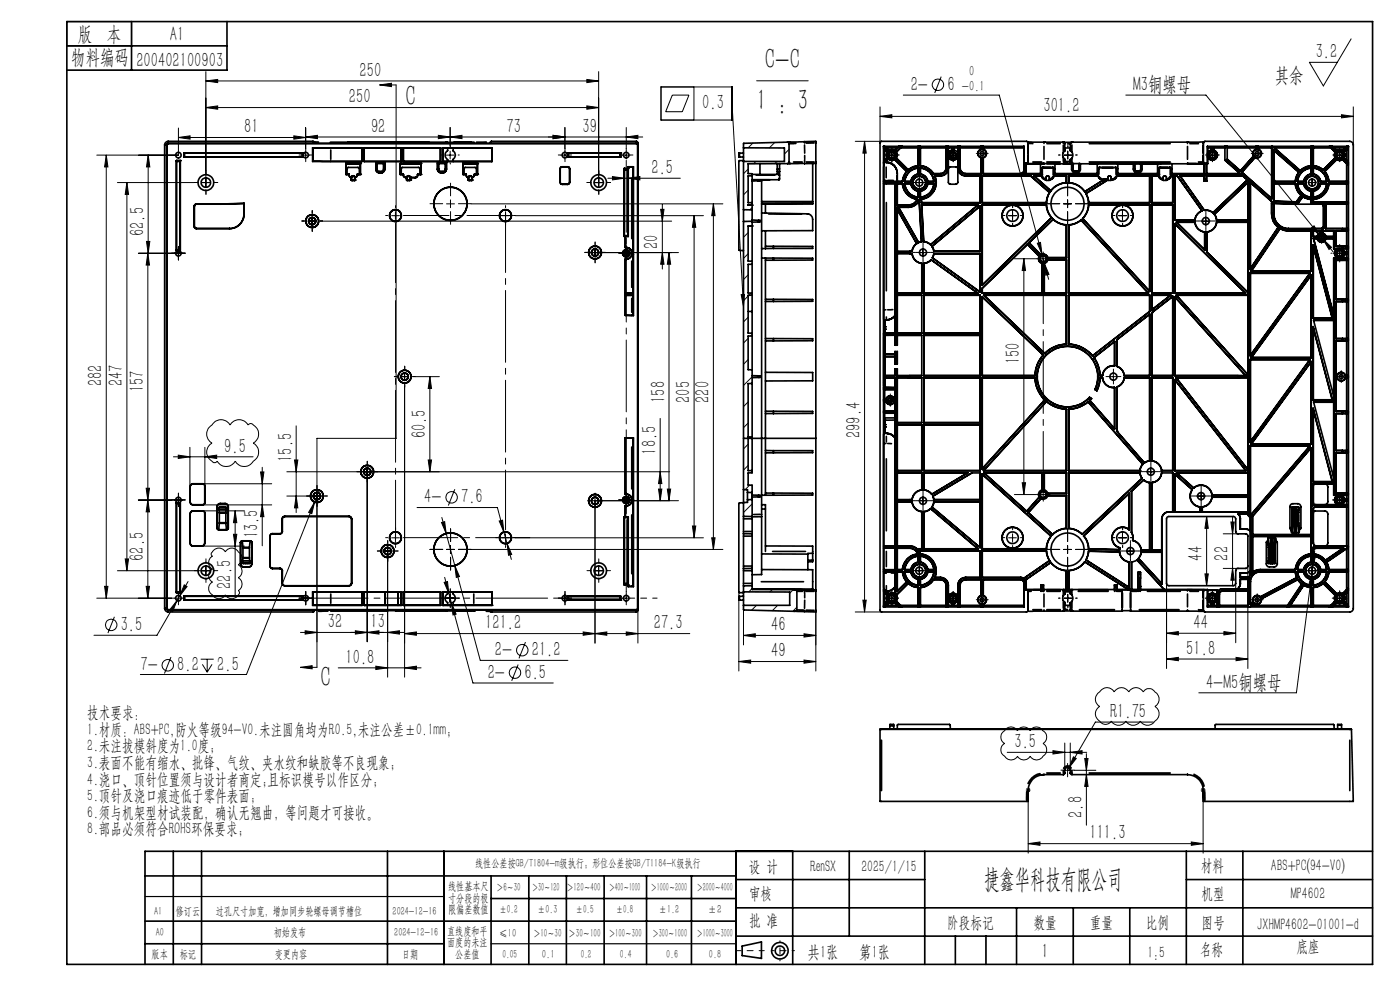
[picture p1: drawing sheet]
<svg xmlns="http://www.w3.org/2000/svg" width="297mm" height="210mm" viewBox="0 0 297 210" stroke-linecap="round" stroke-linejoin="round" font-family="sans-serif">
<defs><g id="words">
<g font-size="6.3">
<text x="162.3" y="14.7">C-C</text>
<text x="86" y="22.6">C</text>
<text x="160.5" y="23.3">1 : 3</text>
<text x="68" y="145.8">C</text>
</g>
<text font-size="5.6" x="208.8" y="188.3">捷鑫华科技有限公司</text>
<g font-size="4.4">
<text x="16.5" y="8.6">版 本</text>
<text x="36.1" y="8.6">A1</text>
<text x="15.1" y="13.7">物料编码</text>
<text x="28.9" y="14.2">200402100903</text>
<text x="76.3" y="16.3">250</text>
<text x="270.5" y="17.3">其余</text>
<text x="279.1" y="12.3">3.2</text>
<text x="74" y="21.9">250</text>
<text x="149" y="23.2">0.3</text>
<text x="193.2" y="19.3">2-</text>
<text x="201" y="19.3">6</text>
<text x="221.4" y="23.8">301.2</text>
<text x="240.4" y="19.3">M3铜螺母</text>
<text x="51.8" y="28.3">81</text>
<text x="78.7" y="28.2">92</text>
<text x="107.5" y="28.2">73</text>
<text x="123.6" y="28.2">39</text>
<text x="138.2" y="36.9">2.5</text>
<text x="30.6" y="50.1" transform="rotate(-90 30.6 50.1)">62.5</text>
<text x="139.6" y="52.8" transform="rotate(-90 139.6 52.8)">20</text>
<text x="216.3" y="77.3" transform="rotate(-90 216.3 77.3)">150</text>
<text x="21.7" y="81.9" transform="rotate(-90 21.7 81.9)">282</text>
<text x="26.1" y="81.9" transform="rotate(-90 26.1 81.9)">247</text>
<text x="30.5" y="83.2" transform="rotate(-90 30.5 83.2)">157</text>
<text x="141.1" y="85.4" transform="rotate(-90 141.1 85.4)">158</text>
<text x="146.4" y="85.4" transform="rotate(-90 146.4 85.4)">205</text>
<text x="150.5" y="85.4" transform="rotate(-90 150.5 85.4)">220</text>
<text x="90.3" y="93" transform="rotate(-90 90.3 93)">60.5</text>
<text x="182.6" y="92.9" transform="rotate(-90 182.6 92.9)">299.4</text>
<text x="47.6" y="96">9.5</text>
<text x="62" y="98" transform="rotate(-90 62 98)">15.5</text>
<text x="139.2" y="96.4" transform="rotate(-90 139.2 96.4)">18.5</text>
<text x="90" y="106.8">4-</text>
<text x="97.8" y="106.8">7.6</text>
<text x="30.5" y="119" transform="rotate(-90 30.5 119)">62.5</text>
<text x="54.8" y="114.2" transform="rotate(-90 54.8 114.2)">13.5</text>
<text x="255.1" y="118.9" transform="rotate(-90 255.1 118.9)">44</text>
<text x="260.6" y="118.9" transform="rotate(-90 260.6 118.9)">22</text>
<text x="49" y="124.9" transform="rotate(-90 49 124.9)">22.5</text>
<text x="25.6" y="133.8">3.5</text>
<text x="69.6" y="133.2">32</text>
<text x="78.6" y="133.2">13</text>
<text x="102.9" y="133.5">121.2</text>
<text x="138.7" y="133.5">27.3</text>
<text x="163.6" y="133.9">46</text>
<text x="253.2" y="133.4">44</text>
<text x="29.8" y="142.4">7-</text>
<text x="37.6" y="142.4">8.2</text>
<text x="46.1" y="142.4">2.5</text>
<text x="73.3" y="140.8">10.8</text>
<text x="103.5" y="144">2-</text>
<text x="105" y="139.2">2-</text>
<text x="111.3" y="144">6.5</text>
<text x="112.8" y="139.2">21.2</text>
<text x="163.6" y="139.5">49</text>
<text x="251.7" y="138.9">51.8</text>
<text x="255.9" y="146.1">4-M5铜螺母</text>
<text x="235.5" y="152.3">R1.75</text>
<text x="215.2" y="158.7">3.5</text>
<text x="229.6" y="173.5" transform="rotate(-90 229.6 173.5)">2.8</text>
<text x="231.1" y="178.1">111.3</text>
<text x="221" y="203.2">1</text>
</g>
<g font-size="3.8">
<text x="171.3" y="203.2">共1张</text>
<text x="182.3" y="203.2">第1张</text>
</g>
<g font-size="3.5">
<text x="18.5" y="152.3">技术要求:</text>
<text x="18.5" y="155.8">1.材质：ABS+PC,防火等级94-V0.未注圆角均为R0.5,未注公差±0.1mm；</text>
<text x="18.5" y="159.4">2.未注拔模斜度为1.0度；</text>
<text x="18.5" y="162.9">3.表面不能有缩水、批锋、气纹、夹水纹和缺胶等不良现象；</text>
<text x="18.5" y="166.4">4.浇口、顶针位置须与设计者商定;且标识模号以作区分；</text>
<text x="18.5" y="169.9">5.顶针及浇口痕迹低于零件表面;</text>
<text x="18.5" y="173.5">6.须与机架型材试装配，确认无翘曲，等问题才可接收。</text>
<text x="18.5" y="177">8.部品必须符合ROHS环保要求；</text>
<text x="158.9" y="184.9">设 计</text>
<text x="171.9" y="184.9">RenSX</text>
<text x="182.7" y="184.9">2025/1/15</text>
<text x="254.7" y="184.7">材料</text>
<text x="269.6" y="184.7">ABS+PC(94-V0)</text>
<text x="158.9" y="190.8">审核</text>
<text x="254.9" y="190.7">机型</text>
<text x="273.8" y="190.8">MP4602</text>
<text x="158.9" y="196.5">批 准</text>
<text x="200.9" y="196.9">阶段标记</text>
<text x="219.3" y="196.9">数量</text>
<text x="231.2" y="196.9">重量</text>
<text x="243.1" y="196.9">比例</text>
<text x="254.9" y="196.9">图号</text>
<text x="266.7" y="197.3">JXHMP4602-01001-d</text>
<text x="243.4" y="203.2">1:5</text>
<text x="254.5" y="202.5">名称</text>
<text x="275" y="201.8">底座</text>
</g>
<g font-size="3.1">
<text x="205.6" y="16.2">0</text>
<text x="204.1" y="19.3">-0.1</text>
</g>
<g font-size="2.5">
<text x="100.8" y="184">线性公差按GB/T1804-m级执行；形位公差按GB/T1184-K级执行</text>
<text x="95.1" y="188.8">线性基本尺</text>
<text x="95.1" y="191.3">寸分段的极</text>
<text x="105.3" y="189.1">＞6～30</text>
<text x="112.9" y="189.1">＞30～120</text>
<text x="120.2" y="188.9">＞120～400</text>
<text x="129.2" y="188.9">＞400～1000</text>
<text x="138.1" y="189.1">＞1000～2000</text>
<text x="147.8" y="189.1">＞2000～4000</text>
<text x="32.7" y="194.1">A1</text>
<text x="37.3" y="194.1">修订云</text>
<text x="45.8" y="194.1">过孔尺寸加宽，增加同步轮螺母调节槽位</text>
<text x="83.3" y="194.1">2024-12-16</text>
<text x="95.1" y="193.8">限偏差数值</text>
<text x="105.9" y="193.8">±0.2</text>
<text x="114.1" y="193.8">±0.3</text>
<text x="122.2" y="193.8">±0.5</text>
<text x="130.7" y="193.8">±0.8</text>
<text x="139.8" y="193.8">±1.2</text>
<text x="150.2" y="193.8">±2</text>
<text x="32.2" y="203.2">版本</text>
<text x="33" y="198.5">A0</text>
<text x="38.1" y="203.2">标记</text>
<text x="58.1" y="198.5">初始发布</text>
<text x="58.3" y="203.2">变更内容</text>
<text x="83.6" y="198.5">2024-12-16</text>
<text x="85.3" y="203.2">日期</text>
<text x="94.8" y="198.3">直线度和平</text>
<text x="94.8" y="200.7">面度的未注</text>
<text x="96.6" y="203.2">公差值</text>
<text x="105.9" y="198.7">≤10</text>
<text x="106.6" y="203.2">0.05</text>
<text x="113.2" y="198.7">＞10～30</text>
<text x="115" y="203.2">0.1</text>
<text x="120.6" y="198.7">＞30～100</text>
<text x="123.2" y="203.2">0.2</text>
<text x="129.1" y="198.7">＞100～300</text>
<text x="131.5" y="203.2">0.4</text>
<text x="138.4" y="198.7">＞300～1000</text>
<text x="141.3" y="203.2">0.6</text>
<text x="147.8" y="198.7">＞1000～3000</text>
<text x="150.4" y="203.2">0.8</text>
</g>
</g></defs>
<g fill="none" stroke="#000" stroke-width=".21">
<path d="M43.7 17.2l2.5-.3v.6zM43.7 15.2v24.4M43.7 17.2h83.3M80.5 18h3.5v75h-16.8v48.6h-3.5M80.5 18l2.5-.3v.7zM124.5 16.9l2.5 .3-2.5 .3zM127 15.2v24.4M140.2 18.4h15.1v7.1h-15.1zM147.2 18.4v7.1M160.5 17.1h10.9M199.7 16.3l-1.4 3.4M286.6 8.2l-5.9 10-2.9-5h5.9"/>
<path d="M22.5 32.9l.4 2.5h-.7zM22.5 32.9v94M24.9 38.7h16.3M26.9 38.7l.4 2.5h-.7zM26.9 38.7v82.4M31.4 32.9v20.8M31.4 32.9l.4 2.5h-.7zM37.9 29.2l2.4-.4v.7zM37.9 27.2v5.7h-17.4M37.9 29.2h26.9M42.8 38.7h1.7M43.7 22.8l2.5-.3v.7z"/>
<path d="M43.7 22.8h83.3M62.3 28.8l2.5 .4-2.5 .3zM64 32.9h1.7M64.8 29.1l2.5-.4v.7zM64.8 27v4.5M64.8 29.1h71.5M64.8 32.1v1.6M93 28.7l2.5 .4-2.5 .3zM94.7 32.9h1.6M95.5 27v4M95.5 32.1v1.6M95.5 29.1l2.5-.4v.7z"/>
<path d="M117.3 28.7l2.5 .4-2.5 .3zM119 32.9h1.7M119.8 27v4.5M119.8 32.1v1.6M124.5 22.5l2.5 .3-2.5 .4zM126.2 38.7h1.6M128.9 37.8h15.4M129.9 37.5l2.5 .3-2.5 .4zM132 32.9h1.7M132.9 29.1l2.4-.4v.7zM132.9 27v4.5M132.9 32.1v1.6"/>
<path d="M133.2 37.8l2.5-.3v.7zM133.2 35.7v4.1M142.6 20.2h3.6l-1.5 3.5h-3.5zM155.3 21.9l2.4 43.1M158.7 35.9l-1 1M159.7 30.3l-1 1.1M160.3 34.2l-.4 .5M164.4 30.2l-1.2 1.2M164.9 34.2l-.5 .5M167.4 31.7l-1 1M181.4 30h5.6M183.4 30v99.8"/>
<path d="M183.4 30l.4 2.5h-.7zM186.7 24.7l2.5-.4v.7zM186.7 22.7v7.6M186.7 24.7h100.4M188.3 32.9h1.7M189.2 32.1v1.6M191.6 20.2h20.4l9.1 33.7M194.2 38.7h1.7M195 37.9v1.7M201.4 32.9h1.6M202.2 32.1v1.6M207.5 32.6h1.7"/>
<path d="M208.4 31.7v1.7M225.7 32.9h1.7M226.5 32.1v1.6M238.8 20.2h17l24.3 29.9M256.4 32.9h1.6M257.2 32.1v1.6M265.9 32.6h1.6M266.7 31.7v1.7M277.5 38.7h1.7M278.3 37.9v1.7M283.4 32.9h1.6M284.2 32.1v1.6"/>
<path d="M284.6 24.3l2.5 .4-2.5 .3zM287.1 22.7v8M29.4 53.7h7M31.1 51.2h.7l-.4 2.5zM31.4 53.7l.3 2.5h-.7zM31.4 53.7v73.2M37 53.7h1.7M37.9 52.9v1.7M65.4 46.9h1.7M66.2 46.1v1.6M68.4 46.9h74.1M83.1 45.7h1.6"/>
<path d="M83.9 44.9v1.7M94.7 43.2h1.7M95.6 42.4v1.7M99.9 43.2h53.5M106.4 45.7h1.7M107.2 44.9v1.7M109.3 45.7h39.9M126.2 52.7v1.7M132 53.7h1.7M132.9 52.9v1.7M140.2 44.4h.7l-.4 2.5zM140.5 43.4v13.7"/>
<path d="M140.5 53.6l.4 2.4h-.7zM141.9 53.6v52.6M141.9 53.6l.4 2.4h-.7zM143.9 53.6h-18.5M147.2 45.7v68.4M147.2 45.7l.4 2.5h-.7zM151.3 43.2v73.3M151.3 43.2l.4 2.5h-.7zM158.7 40.3l-1 1M158.7 49.3l-1 1M158.7 53.8l-1 1M158.7 58.3l-1 1"/>
<path d="M159.6 44l-.5 .5M195 53.6h1.6M195.8 52.7v1.7M214 45.7h1.6M214.8 44.9v1.7M215.2 54.9h4.7M217.2 54.9v50M217.2 54.9l.4 2.5h-.7zM220.1 51.6l.6-.2 .4 2.5zM220.5 54.9h1.6M221.1 53.9l.4 2M221.3 54.1v1.6"/>
<path d="M221.5 55.9l1 2.3-.6 .2zM221.5 55.9l1 3.4M225.6 43.2h1.7M226.5 42.4v1.7M237.3 45.7h1.7M238.1 44.9v1.7M255 46.9h1.6M255.8 46.1v1.6M278.2 48.3l.6-.4 1.3 2.2zM279.5 50.4h1.7M280.1 50.1l.5 .6M280.4 49.6v1.6"/>
<path d="M280.6 50.7l1.9 1.7-.6 .5zM280.6 50.7l2.2 2.7M283.4 53.7h1.6M284.2 52.9v1.7M85 79.9h1.7M85.8 79v1.7M88.1 79.9h5.1M91.2 79.9v20.2M91.2 79.9l.3 2.5h-.7zM157.2 62.5h.7l-.2 2.5zM158.7 62.8l-1 1M158.7 67.3l-1 1"/>
<path d="M158.7 71.8l-1 1M158.7 76.3l-1 1M159.3 62.2l-.4 .4M159.6 70.9l-.4 .4M159.6 79.9l-1.9 1.9M235.4 79.9h1.6M236.2 79v1.7M283.7 79.9h1.7M284.5 79v1.7M36.8 96.9h16.9M37.8 96.5l2.5 .4-2.5 .4zM40.3 94.9v8.4"/>
<path d="M43.5 96.9l2.5-.4v.8zM43.5 94.9v8.2M44.3 90.7l.5-.4a2.3 2.3 0 0 1 4-.1 2.17 2.17 0 0 1 3.8 0 .73 .73 0 0 1 1.3 .1 2.21 2.21 0 0 1-.2 3.7 2.27 2.27 0 0 1-.1 4 2.17 2.17 0 0 1-3.7-.2 2.2 2.2 0 0 1-3.8 0 .73 .73 0 0 1-1.3-.1 2.17 2.17 0 0 1 .2-3.7 2.2 2.2 0 0 1-.7-3.3zM55.6 99.1v16.7M62.5 97.6h.7l-.4 2.5zM62.8 90.3v18.4M77.9 99.2v36.9M85.8 82.1v61.5M90.8 97.6h.7l-.3 2.5zM140.1 88.8v17.4M158.7 85.3l-1 .9M158.7 89.7l-1 1"/>
<path d="M158.7 94.2l-1 1M158.7 98.7l-1 1M188 84.9h1.7M188.8 84.1v1.6M244.1 99.2v1.7M26.6 118.6h.7l-.4 2.5zM29.4 106.1h7M31 103.6h.7l-.3 2.5zM31.4 106.1l.3 2.5h-.7zM37 106.1h1.7M37.9 105.2v1.7M42.8 115.8h9.1"/>
<path d="M43 108.4h8.9M43 102.6h14.6M43 107.1h14.6M45.2 116.9a1.58 1.58 0 0 1 2.6 .2 1.64 1.64 0 0 1 2.9 .1 1.52 1.52 0 0 1-.1 2.6 1.57 1.57 0 0 1 0 2.7 1.54 1.54 0 0 1 0 2.8 .65 .65 0 0 1-.2 1.1 1.58 1.58 0 0 1-2.6-.2 1.64 1.64 0 0 1-2.9-.1 1.55 1.55 0 0 1 .2-2.6 1.57 1.57 0 0 1 0-2.8 1.54 1.54 0 0 1 0-2.7 .51 .51 0 0 1-.3-.5 .51 .51 0 0 1 .3-.4zM49.5 113.3h.7l-.3 2.5zM49.9 108.4l.3 2.5h-.7zM49.9 108.4v18.1M55.3 100.1h.7l-.4 2.5zM55.6 107.1l.4 2.5h-.7zM60.9 100.1h81.2M62.8 105.2l.4 2.5h-.7zM66.7 106.5l-.6 2.5-.6-.3z"/>
<path d="M66.7 106.5l-14.4 36.6h-22.5M67.7 104l-1 2.5M68.1 105.2h-7.2M81.4 116.9h1.7M82.2 116.1v27.5M83.1 114.1h1.6M83.9 113.2v1.7M88.5 107.7h17l1.4 5.1M93.7 110.8l.6-.1 .4 2.5zM93.7 109.8l8.2 30.3h18.6M94.7 116.5h1.7M95.6 115.7v1.7"/>
<path d="M96.5 120l1 2.3-.7 .2zM96.5 103.8l-1.4 3.4M99.9 116.5h53.5M105.9 110.5l.7-.2 .3 2.5zM106.4 114.1h1.7M106.9 112.8l.7 2.5M107.2 113.2v1.7M107.6 115.3l.9 2.3-.6 .2zM107.6 115.3l.9 3.4M109.3 114.1h39.9M126.2 105.4v31M132 106.1h1.7"/>
<path d="M132.9 105.2v1.7M139.7 103.7h.7l-.3 2.5zM140.1 100.1l.3 2.5h-.7zM141.6 103.7h.7l-.4 2.5zM143.9 106.2h-18.5M146.9 111.6h.7l-.4 2.5zM151 114.1h.7l-.4 2.4zM159 102.9l-.9 1M159.6 106.9l-1.9 1.8M195 106.2h1.6M195.8 105.4v1.7M214 114.1h1.6"/>
<path d="M214.8 113.2v1.7M215.2 104.9h4.7M216.9 102.4h.7l-.4 2.5zM220.5 104.9h1.6M221.3 104.1v1.6M225.6 116.5h1.7M226.5 115.7v1.7M237.3 114.1h1.7M238.1 113.2v1.7M239 116.9h1.6M239.8 116.1v1.6M243.3 100.1h1.7"/>
<path d="M254 105.2h1.6M254.8 104.4v1.7M256 109.6l.3 2.5h-.7zM256 109.6v14.6M259.5 113.2h3.1M261.1 110.7h.7l-.3 2.5zM261.5 109.7v14.4M278.4 117.8l.7 .1-.7 2.4zM278.9 116.8l-.5 3.5M283.4 106.1h1.6M284.2 105.2v1.7M20.5 126.9h15.9"/>
<path d="M22.2 124.4h.7l-.4 2.5zM24.3 130.8l-1.4 3.5M31 124.4h.7l-.3 2.5zM36.3 139.4l-1.4 3.5M37 126.9h1.7M37.5 127.4l-.9 2.3-.6-.3zM37.5 127.4l-4.2 7.4h-13.4M37.9 126.1v1.6M38.1 126.4l-.6 1M39.1 124.1l.6 .3-1.6 2zM39.9 123.4l-1.8 3M42.6 139.8h2.7"/>
<path d="M43.7 120.2v1.7M44 139.8v2.8M44.5 121.1h-19.6M63.7 134.2h22M64 126.9h1.7M64.7 133.8l2.5 .4-2.5 .3zM64.8 126.1v1.6M75.4 133.8l2.5 .4-2.5 .3zM77.9 134.2l2.5-.4v.7zM82.2 134.2l2.5-.4v.7zM85.8 134.4l2.5-.4v.8zM94.2 123.5l.7-.1 .3 2.5z"/>
<path d="M94.3 122.5l.9 3.4M94.7 126.9h1.6M95.2 125.9l.6 2M95.5 126.1v1.6M95.8 127.9l1 2.4-.7 .1zM95.8 127.9l4.5 17h17.1M111.5 136.2l-1.4 3.5M119 126.9h1.7M119.8 126.1v1.6M123.7 134l2.5 .4-2.5 .4zM126.2 121.1h1.6M126.2 134.4l2.5-.4v.8z"/>
<path d="M127 120.2v1.7M132 126.9h1.7M132.9 134l2.4 .4-2.4 .4zM132.9 126.1v1.6M135.3 129.5v6.9M146.3 134.4h-60.5M156.7 125.6v16.7M157.7 134.8l2.5-.4v.7zM157.7 134.8h15.4M157.7 128.4v8.4M159.6 124.8l-.7 .7M160.5 128.4l-1 1"/>
<path d="M163.8 125.1l-.5 .4M165 128.4l-1.2 1.2M168.3 125.1l-.8 .7M169.1 128.8l-.9 .9M170.6 134.4l2.5 .4-2.5 .3zM173.1 129.5v12.8M181.4 129.8h5.6M183.1 127.3h.7l-.4 2.5zM188.3 126.9h1.7M189.2 126.1v1.6M194.2 121.1h1.7M195 120.2v1.7"/>
<path d="M201.4 126.9h1.6M202.2 126.1v1.6M207.5 127.2h1.7M208.4 126.4v1.6M225.7 126.9h1.7M226.5 126.1v1.6M247.5 134.3l2.5-.3v.7zM247.5 123.7v18.1M247.5 134.3h14.6M247.5 139.8l2.5-.4v.8zM247.5 139.8h17.2M255.6 121.7h.7l-.3 2.5z"/>
<path d="M256.4 126.9h1.6M257.2 126.1v1.6M259.5 120.6h3.1M259.6 134l2.5 .3-2.5 .4zM261.5 120.6l.3 2.5h-.7zM262.1 123.7v12.6M262.2 139.4l2.5 .4-2.5 .4zM264.7 120.1v21.7M265.9 127.2h1.6M266.7 126.4v1.6M277.5 121.1h1.7M278.3 121.8v2.5l-.7-.1z"/>
<path d="M278.3 121.8l-3.3 25.2h-20.7M278.3 120.2v1.7M278.4 120.3l-.1 1.5M283.4 126.9h1.6M284.2 126.1v1.6M42.9 140.9l1.1 1.7M45 140.9l-1 1.7M63.7 141.6l2.5-.4v.7zM71.8 141.7h17.5M79.7 141.3l2.5 .4-2.5 .3zM85.8 141.7l2.5-.4v.7zM109.9 141l-1.4 3.4"/>
<path d="M156.7 140.3l2.5-.3v.7zM156.7 140.3h16.4M170.6 140l2.5 .3-2.5 .4zM213.3 154.7a1.56 1.56 0 0 1 2.5 .3 1.51 1.51 0 0 1 2.7 0 1.67 1.67 0 0 1 2.9 .1 1.56 1.56 0 0 1-.1 2.6 1.65 1.65 0 0 1-.1 2.9 1.55 1.55 0 0 1-2.7-.2 1.51 1.51 0 0 1-2.6 0 1.67 1.67 0 0 1-2.9-.1 1.53 1.53 0 0 1 .1-2.6 1.65 1.65 0 0 1 .1-2.8zM213.7 159.6h16.8M223.4 159.2l2.5 .4-2.5 .3zM225.9 157.6v5.8M227 159.6l2.6-.4v.7zM227 157.6v5.8M230.5 159.9v15.1M232.8 147.1l.3-.2a1.84 1.84 0 0 1 3.3-.1 1.77 1.77 0 0 1 3.1 0 1.74 1.74 0 0 1 3 0 1.5 1.5 0 0 1 2.6 .1 1.76 1.76 0 0 1-.1 3 1.88 1.88 0 0 1-.1 3.2 1.79 1.79 0 0 1-3-.1 1.77 1.77 0 0 1-3.1 0 1.77 1.77 0 0 1-3 0 1.54 1.54 0 0 1-2.7-.1 1.77 1.77 0 0 1 .2-3 1.76 1.76 0 0 1-.5-2.8zM244.7 153.2h-12.3l-5.6 9.7"/>
<path d="M217.6 167.6h1M217.8 167.2l.7 .7M218.1 167.1v13.9M218.1 179l2.5-.4v.7zM218.1 179h37.1M218.5 167.2l-.7 .7M225.6 163.4h1.7M226.5 162.6v1.6M226.8 162.9l-.3 .5M227.7 160.5l.6 .4-1.5 2zM227.9 163.4h4.6M230.1 160.9h.7l-.3 2.5z"/>
<path d="M230.5 164.3l.3 2.5h-.7zM252.7 178.6l2.5 .4-2.5 .3zM254.7 167.6h1.1M254.9 167.2l.7 .7M255.2 167.1v13.9M255.6 167.2l-.7 .7"/>
<circle cx="199" cy="18" r="1.22"/>
<circle cx="95.8" cy="105.5" r="1.2"/>
<circle cx="23.6" cy="132.5" r="1.2"/>
<circle cx="110.8" cy="137.9" r="1.21"/>
<circle cx="35.6" cy="141.1" r="1.2"/>
<circle cx="109.2" cy="142.7" r="1.21"/>
</g>
<g fill="none" stroke="#000" stroke-width=".35">
<path d="M14.2 4.6h277v200h-277zM14.2 9.7h34M27.9 4.6v10.3M48.2 4.6v10.3h-34M34.9 30.7v98.4M34.9 30.7h.5M35.3 30.7l.3-.3h99.5l.2 .3M35.3 30.7v98.4M35.7 30.5h99.3M35.7 30.5l-.3 .1v98.6l.3 .1M35.7 30v.5M37.4 34.1v19.1"/>
<path d="M37.4 34.1h.1M37.4 34.1h.8M37.4 34.2h.8M38.2 34.1h.1M38.2 34.1v19.1M39 32.5h25.2M39 32.5h.1M39 33.3h25.2M39 32.5v.8M39.2 32.5v.8M64.1 32.5v.8M64.2 32.5h.1"/>
<path d="M64.2 32.5v.4M64.2 32.9v.4M64.2 32.5v.8M66.3 34.2h10.5M66.3 31.4h10.5M66.3 31.4v2.8M66.3 31.4h.1M66.4 31.4h10.4M66.4 34.2h10.4M66.4 34.2h-.1M66.4 31.4v2.8M66.4 30h.1"/>
<path d="M66.5 30.1h1.1M66.7 30.2l-.3-.2h-30.7a.79 .79 0 0 0-.8 .7M70.1 30.2h24.6M70.2 31.8v2M73.4 34.7h3M73.4 34.7v2.3M73.4 37h.6v.1M73.4 37h.7v.1M73.4 34.7h.1M73.4 34.7h.2M73.6 34.7h.1M73.6 34.7h2.2"/>
<path d="M73.6 34.7h-.2M73.6 37v-1.3l.2-.2h2.3l.1 .3v1.2M74 37.1l.1 .3 .4 .3M74 37.1h.1M74.1 37.1l.1 .3 .3 .3M74.5 37.7v.5M74.5 38.2l.1 .1M74.5 38.2h.1M74.6 37.6l-.1 .6M74.6 37.6h.1M74.6 38.3h.6M74.6 38.3h.1"/>
<path d="M74.8 37.3l-.2 .3M74.8 37.3h.2M74.8 37.3h.1M75 37.3l.2 .3M75 37.3h.1M75.2 38.3h.1M75.2 37.6l.1 .6M75.2 37.6h.1M75.3 38.2l-.1 .1M75.3 37.7v.5M75.3 38.2h.1M75.8 37.1l-.1 .3-.4 .3"/>
<path d="M75.8 37h.6M75.8 37.1l-.1 .4-.4 .2M75.8 37v.1M75.8 37h.1M75.8 34.7h.1M75.8 37.1h.1M75.8 34.7h.6M76.4 34.7v2.3M76.4 37h.1M76.4 34.7h.1M76.4 34.7h-.6M76.8 31.4v2.8"/>
<path d="M76.8 31.4h.1M77.2 34.2h7.9M77.2 31.4h7.9M77.2 31.4v2.8M77.2 31.4h.1M77.3 31.4h7.8M77.3 31.4v2.8M79.7 34.6h1.9M79.7 34.6v1.3M79.7 35.9a.73 .73 0 0 0 .8 .7M79.7 35.9a.85 .85 0 0 0 .8 .7M79.7 35.9h.1"/>
<path d="M79.7 34.6l.1 .1M79.8 34.7l-.1 1.2M79.8 34.7h1.7M80 34.7v1.2a.71 .71 0 0 0 .6 .5 .71 .71 0 0 0 .7-.3l.1-1.4M80.5 36.6h.4M80.5 36.6h.1M80.9 36.6h.1M81.5 34.7l.1 1.2M81.6 35.9a.78 .78 0 0 1-.7 .7M81.6 35.9h.1M81.6 34.6v1.3M81.6 34.6l-.1 .1"/>
<path d="M84.9 34.7v2.3M84.9 37h.6v.1M84.9 37h.7v.1M84.9 34.7h4.4M84.9 34.7h.2M85.1 34.7h.1M85.1 34.7h4M85.1 34.7h-.2M85.1 31.4v2.8M85.1 37v-1.3l.2-.2h3.6l.2 .3v1.2M85.1 31.4h.1M85.5 37.1l.3 .5 .3 .1"/>
<path d="M85.5 31.4v2.8M85.5 34.2h8M85.5 31.4h8M85.5 31.4h.1M85.5 37.1h.1M85.6 37.1l.1 .3 .4 .3M85.6 31.4h7.8M85.6 31.4v2.8M86.1 37.7h.2v.5M86.1 37.7h.1M86.1 37.7h.2M86.3 38.2l.1 .1"/>
<path d="M86.3 38.2h.1M86.3 37.6v.6M86.3 37.6h.1M86.4 38.3h.6M86.6 37.3l-.3 .3M86.6 37.3h.1M86.7 37.3l.3 .3M86.7 37.3h.1M87 37.6l.1 .6M87 37.6h.1M87 37.7h1.1M87.1 38.2l-.1 .1"/>
<path d="M87.1 38.2l-.2 .1M87.1 38.2h.1M88.1 37.7h-1v.5M88.1 37.7h.1M88.6 37.1l-.1 .3-.4 .3M88.6 37.1h.1M88.6 37.1a.49 .49 0 0 1-.5 .6M89.1 37h.1M89.1 34.7h.1M89.1 34.7h.2M89.3 37h-.7v.1M89.3 34.7v2.3"/>
<path d="M89.3 34.7h.1M89.3 37h.1M89.3 34.7h-.2M92.8 34.6h1.9M92.8 34.6v1.3M92.8 35.9a.73 .73 0 0 0 .8 .7M92.8 35.9a.78 .78 0 0 0 .8 .7M92.8 35.9h.1M92.8 34.6l.1 .1M92.9 34.7l-.1 1.2M92.9 34.7h1.7M93.1 34.7v1.2a.69 .69 0 0 0 .7 .5 .69 .69 0 0 0 .6-.5v-1.2"/>
<path d="M93.4 31.4v2.8M93.5 31.4v2.8M93.5 31.4h-.1M93.6 36.6h.3M93.6 36.6h.1M93.9 34.2h10.5M93.9 31.4h10.5M93.9 31.4v2.8M93.9 34.2h.1M93.9 36.6h.1M93.9 34.2h1.1M93.9 31.4h1.1"/>
<path d="M94.6 34.7l.1 1.2M94.7 30.2h.1M94.7 30.2h1.8M94.7 35.9a.78 .78 0 0 1-.8 .7M94.7 35.9h.1M94.7 34.6v1.3M94.7 34.6l-.1 .1M95 34.2h1.1M95 31.4h1.1M95 31.4v.6a1.12 1.12 0 0 0 0 1.9v.3M96.1 31.4v.6a1.07 1.07 0 0 1 0 1.8v.4M96.1 34.2h8.3"/>
<path d="M96.1 31.4h8.3M96.4 30.2h.1M96.5 30.2h.1M96.5 30.2h4.1M98.2 34.7h3.1M98.2 37h.7v.1M98.2 34.7v2.3M98.2 36.8v.1M98.2 34.7h.2M98.4 34.7h-.2v2.3M98.4 34.7h.1M98.4 34.7h2.7"/>
<path d="M98.5 37v-1.3l.1-.2 2.3 .1 .2 .2v1.2M98.9 37.1l.1 .3 .3 .3M98.9 37.1h.1M99.3 37.7v.5M99.3 38.2l.2 .1M99.3 38.2h.1M99.4 38.2l.1 .1M99.4 37.6v.6M99.4 37.6h.1M99.5 38.3h.5M99.5 38.3h.1M99.7 37.3l-.3 .3"/>
<path d="M99.7 37.3h.1M99.8 37.3l.3 .3M99.8 37.3h.1M100 38.3h.1M100.1 37.6l.1 .6M100.1 37.6h.1M100.2 38.2l-.2 .1M100.2 37.7v.5M100.2 38.2h.1M100.6 37h.7M100.6 37.1l-.2 .5-.2 .1M100.6 37v.1"/>
<path d="M100.6 37.1l-.4 .6M100.6 37h.1M100.6 37.1h.1M101.1 37h.1M101.1 34.7h.1M101.1 34.7h.2M101.3 34.7v2.3M101.3 34.7h.1M101.3 37h.1M101.3 34.7h-.2M103.2 30.1l-2.1 .1M104 30.2l.3-.2h30.7l.3 .3v99.2l-.3 .3"/>
<path d="M104.3 30h-.1M104.4 31.4v2.8M104.4 31.4h.1M118.8 35.8v2.9M118.8 38.7l.1 .3 .4 .1M118.8 35.8h.1M118.8 38.7h.1M118.9 38.7l.1 .3 .3 .1M118.9 35.8v2.9M119.3 35.4h1.1M119.3 35.4a.38 .38 0 0 0-.5 .4M119.3 39.1h1.1"/>
<path d="M119.3 35.4l-.3 .1-.1 .3M119.3 35.4h.1M119.3 39.1h.1M120.4 33.3h11.3M120.4 32.5h.1M120.4 32.5h11.3M120.4 32.9v.4M120.4 32.5v.4M120.4 35.4l.4 .1 .1 .3M120.4 35.4l.3 .1 .1 .3M120.4 32.5v.8M120.4 35.4h.1"/>
<path d="M120.4 39.1h.1M120.6 32.5v.8M120.8 38.7l-.1 .2-.3 .2M120.8 35.8h.1M120.8 35.8v2.9M120.8 38.7h.1M120.9 35.8v2.9M120.9 38.7l-.1 .3-.4 .1M131.5 32.5v.8M131.7 32.5h.1M131.7 32.5v.8M132.4 35.7h.1"/>
<path d="M132.4 35.7v14.5M132.4 36.1h.8M132.4 35.7h.8M133.2 35.4v.3M133.2 35.7h.1M133.2 35.4h1.2M133.2 35.4h.1M133.2 35.7v14.4M133.3 35.4h1M133.3 35.4v14.8M134 38.1v12.5M134.3 35.4v18.2"/>
<path d="M134.4 35.4v18.2M134.4 35.4h-.1M135 30.5l.3 .2v98.4l-.3 .2M135 30v.5M156.9 32.5v.8M156.9 33.3h.8M157.7 31.4v2.8M157.7 32.5h-1v.8h.2M157.7 34.1h-.8l-.2 .1v18.8l.2 .1 .8 .1M157.7 31.4h8.7v2.8h-8.7M157.7 34.2v10.3M159.6 38.1h5.6"/>
<path d="M159.6 37.3h-.9v5.7h.9M160.4 37.1h4M160.7 38.4h.9v71.2M161.2 38.1l-.2 .2-1.4 .1M161.2 34.7v2.3M164.9 34.7v1.7M164.9 36.4v.6h-5.3M164.9 36.4h.5M165 35.9h.3M165.2 37.8v.3M165.2 37.1h.1M165.2 36.5v.5"/>
<path d="M165.4 34.7v1.7M165.4 37.1v.9l-.2 .1M165.4 36.4v.7M167.1 30.2h.5M167.4 34.4l-.3 .3h-8.4v2.1l.9 .1v7.6M167.4 30.5l-.3-.3-9.3 .2-.1 1M167.4 34.4h.1M167.4 30.5h.1M167.4 30.5v3.9M167.7 34.7h-.6M168.3 34.4h1.9M168.8 30.4l-1.2 .1"/>
<path d="M170.7 34.7h-3.3M170.7 30h2.4v4.7M170.7 30.2v.1M170.7 34.6v.1M170.7 30v.1M170.7 34.7h.1M170.7 30.8v1.7M170.7 30l-3.3 .2M170.7 33v.6M170.7 33.9v.4M171 34.4h1.7M172.4 34.7v8.6h-10.8"/>
<path d="M172.7 30.3l-1.7 .1M173.1 34.7v90.4M173.1 34.7h-2.4M187.5 38.5h.1M187.5 38.9h.1M187.5 31v.5M187.5 34.4v.2M187.5 31.5l.2 .2M187.5 38.9h2.4M187.5 38.5h4M187.5 34.6v33.3M187.5 34.6h.1"/>
<path d="M187.5 38.3h.4M187.7 31.7l.6 .6-.2 .6 .1 .6M187.7 31.7v2.3M187.7 34l-.2 .4M187.7 34.4l-.2 .2M187.7 34.4h.3M188 38.3v.2h2.3M188 35.4v2.3M188 34.4v.1a2.3 2.3 0 0 1 2.1 1.4v-.1M188 38.9h1.9M188 34.4a2.29 2.29 0 0 1 1.9 .9M188 34.4a2.33 2.33 0 0 1 2.4 2.3"/>
<path d="M188 31.4l.6 .6 .6-.2 .6 .2M188 31.4h2.3M188 31.4l-.4-.4 1 1-.3 .3-.8-.8M188 34.4h.1M188.1 33.7l.1 .2M188.1 33.7l-.6 .7M188.2 33.9l-.7 .7M188.2 32.3a1.11 1.11 0 0 0 0 1.2M188.2 33.5l-.5 .5M188.3 33.5l.2 .1M188.3 33.5l-.2 .2M188.3 38.3h1.2"/>
<path d="M188.3 31.8l-.2 .3M188.4 33.7a1.09 1.09 0 0 0 1.4 .2M188.5 33.7a1.2 1.2 0 0 0 1.3 .1M188.5 33.6h.1M188.5 33.6l-.3 .3M188.5 33.6l-.8 .8M188.6 32a1.11 1.11 0 0 1 1.2 0M189.7 32l.4 .3M189.8 33.8h.1M189.8 33.8v.1M189.8 32h.1M189.8 33.8l2.6 2.6"/>
<path d="M189.8 33.9l2.5 2.5M189.8 32l.3 .3M189.9 38.9h.1M189.9 38.9v31.8M190 31.8l-.2 .2M190 31.8l.3 .3M190.1 32.3a.99 .99 0 0 1 0 1.2M190.1 33.5l.2 .2M190.1 32.3h.1M190.1 33.5l-.4 .3M190.1 33.5l-.3 .3M190.1 32.3a1.11 1.11 0 0 1 0 1.2"/>
<path d="M190.1 33.5l2.6 2.5M190.2 36l.1 .3M190.3 37.2v.8M190.3 31.4l.4-.4-.7 .8M190.3 38.9h1.2M190.3 38.9v4.6M190.3 33.7l2.2 2.3M190.3 33.7l-.3 .3M190.3 38.9l1.2 .1M190.3 31.4l-.5 .6M190.3 36.7h.1M190.4 36.7l-.1 1.8"/>
<path d="M190.4 38.5h-.1M191 31.4h3.8M191 31.4l.3-.4-1.2 1.3M191 31.4l-.9 .9M191.3 38.5v.4M191.5 39a3.5 3.5 0 0 0 3.1 3.3M191.5 38.9a3.6 3.6 0 0 0 3.1 3.4M191.5 38.9v.1M191.9 38.9a3.1 3.1 0 0 0 2.9 3M191.9 38.9v.1M191.9 38.9h1.4M191.9 38.5h1.4"/>
<path d="M191.9 38.5h.1M191.9 39a3.1 3.1 0 0 0 2.9 2.8M191.9 39h1.3M192.3 36.4a3 3 0 0 0-.8 2.1M192.3 36.4h.1M192.4 36.4a4.1 4.1 0 0 0-.9 2.1M192.5 36l-.2 .3M192.5 36h.1M192.6 36l-.3 .3M192.6 36l.1 .1M192.7 36v.1M193.2 39a1.79 1.79 0 0 0 1.6 1.6"/>
<path d="M193.3 38.9a1.71 1.71 0 0 0 1.5 1.6M193.3 38.9l-.1 .1M194.8 35.2a3.3 3.3 0 0 0-2.1 .8M194.8 36.9a1.63 1.63 0 0 0-1.5 1.6M194.8 36.9v.1M194.8 35.7a3 3 0 0 0-2.9 2.8M194.8 31.4v-.4v4.2M194.8 31.4v3.8M194.8 35.7v1.2M194.8 35.2h.1M194.8 35.1h.4M194.8 35h.4"/>
<path d="M194.8 35.2a3.3 3.3 0 0 0-2.1 .9M194.8 35.6a3.1 3.1 0 0 0-2.9 2.9M194.8 37a1.71 1.71 0 0 0-1.5 1.5M194.8 35.6v.1M194.8 35.6v1.4M195.2 35.2a3.6 3.6 0 0 1 2.8 1.7M195.2 37a1.79 1.79 0 0 1 1.6 1.5M195.2 35.6a3.1 3.1 0 0 1 3 2.9M195.2 35.6l.1 .1M195.2 35.6v1.4M195.3 35.2a3.6 3.6 0 0 1 2.7 1.6M195.3 36.9a1.79 1.79 0 0 1 1.5 1.6"/>
<path d="M195.3 36.9l-.1 .1M195.3 35.7a3.2 3.2 0 0 1 2.9 2.8M195.3 31.4h5.4M195.3 31.4l-.1-.4v4.2M195.3 31.4v3.8M195.3 35.7v1.2M195.3 35.2h-.1M196.8 38.9a1.79 1.79 0 0 1-1.6 1.6M196.8 38.9v.1M196.8 38.9h1.4M196.8 38.5h1.4M196.8 39a1.87 1.87 0 0 1-1.5 1.6"/>
<path d="M196.8 39h1.3M198 36.9h1.5M198 36.8v.1M198 36.8h1.5M198.1 39a3 3 0 0 1-2.8 2.8M198.2 38.9a3.1 3.1 0 0 1-3 3M198.2 38.9l-.1 .1M198.2 36.9l.2 .4M198.3 37.3a3.5 3.5 0 0 1-3.2 5M198.3 37.3h1.2M198.3 37.3h.1M198.3 37.3a3.6 3.6 0 0 1-2.9 5"/>
<path d="M199.5 37.3a1.93 1.93 0 0 0 1.8-1.8h1.8a1.93 1.93 0 0 0 1.8 1.8M199.5 36.8v.1M199.5 37.3h.1M200.7 35.7a1.21 1.21 0 0 1-1.2 1.1M200.7 31.4v-.4v4.7M200.7 31.4v4.3M200.7 35.7h.1M200.7 35.7a1.2 1.2 0 0 1-1.2 1.2M201.2 35.7a1.67 1.67 0 0 1-1.7 1.6M201.2 35.7h.1M201.2 33.3a1.07 1.07 0 0 0 1 .7M201.2 33.1a.97 .97 0 0 0 1 .8"/>
<path d="M201.9 31.8l-.4 .3-.3 .6a1.05 1.05 0 0 1 .8-.8M201.9 31.8l.1 .1M201.9 31.4h-.7v-.4v7.7l.4 .4 1.3-.1 .3-.3v-7.3M201.9 31.4v.4M202 31.3h.4M202 31.3l-.1 .1M202 31.3v.6M202.4 31.3v.5l.5 .3 .3 .4M202.4 31.3v.1M202.4 31.4h.8M202.4 31.4v.4M203.2 33.3a1.17 1.17 0 0 1-1 .7"/>
<path d="M203.2 33.1a.98 .98 0 0 1-1 .8M203.2 31.4v-.4v4.7M203.2 35.7h.1M203.2 35.7a1.67 1.67 0 0 0 1.7 1.6M203.7 35.7a1.2 1.2 0 0 0 1.2 1.2M203.7 35.7h.1M203.7 35.7a1.21 1.21 0 0 0 1.2 1.1M203.7 31.4h4.4M203.7 31.4v-.4v4.7M203.7 31.4v4.3M204.9 37.3h11.6M204.9 37.3h13.8"/>
<path d="M204.9 36.9h3.2M204.9 36.8h3.2M204.9 36.8v.1M204.9 37.3h.1M207.9 37.3v5.7M207.9 38.4h.5M207.9 38.4v4.6h-12.4l-.1-.7M208 37.3l-.1 1.1M208 38.3h.2M208 38h.2M208.1 31v.7a.9 .9 0 0 0-.6 .9 .9 .9 0 0 0 .6 .8M208.1 31.7a.94 .94 0 0 0-.7 .9 .94 .94 0 0 0 .7 .9"/>
<path d="M208.1 33.5v3.3M208.1 36.8v.1M208.1 33.4v3.5M208.1 33.4v.1M208.3 37.3l.1 1.1M208.4 38.4v4.6h13.6l.1-.9 .6-1.3M208.4 37.3v5.7M208.6 31.7a.89 .89 0 0 1 .6 .9 .89 .89 0 0 1-.6 .8M208.6 36.9h7.9M208.6 33.4v3.5M208.6 33.4v.1M208.6 31.7a.94 .94 0 0 1 .7 .9 .94 .94 0 0 1-.7 .9"/>
<path d="M208.6 31.4h8.6M208.6 31.4v-.4v.7M208.6 31.4v.3M208.6 33.5v3.3M208.6 31.7h.1M208.6 36.8v.1M208.6 36.8h7.9M216.5 36.8h.1M216.5 36.8v.1M217.2 36.2a.73 .73 0 0 1-.7 .6M217.2 31.4v4.8M217.2 36.2h.1"/>
<path d="M217.2 34.7h.1M217.2 36.2a.72 .72 0 0 1-.7 .7M217.2 34.7h.6M217.2 31v5.2M217.2 31h-29.8v97.8h29.8M217.2 31v.4M217.5 36.9l-.4 .3-.6 .1M217.5 36.9h3.2M217.5 36.8v.1M217.5 36.8h3.2M217.6 36.1a1.14 1.14 0 0 1-1.1 1.2M217.6 36.1l.1 .1"/>
<path d="M217.7 36.2l-.2 .6M217.7 34.7h3M217.7 34.7l-.1 1.4M217.7 34.7v1.5M218.1 30.2h3.4M218.1 30.3l-.3-.3h-30.8l-.3 .3v99.2l.3 .3h30.8l.3-.3M218.1 34.4l-.3 .3M218.1 30.2v.1M218.1 30.3v4.1M218.1 34.4h.1M218.1 34.5l-.2 .2M218.1 30.8v1.7"/>
<path d="M218.1 33v.6M218.1 33.9v.4M218.2 30.4l.9 .1M218.6 37.3l4.1 3.5M219.1 34.4h1.9M219.3 37.3h1.6M219.3 37.3l3.6 3.2M219.3 37.3h.1M219.4 37.3h1.5M219.4 37.3l3.5 3.2M220.5 34.7h1M220.7 34.7v2.3h.2"/>
<path d="M220.9 37.1a1.03 1.03 0 0 0 1 1M220.9 37.1v.2M220.9 37.3a1.07 1.07 0 0 0 1 .9M220.9 37h.1M220.9 37.1h.1M220.9 35.8h.1M220.9 35.8v1.3M220.9 37.3h.1M221 37.1h.1M221 35.8h.1M221.1 36v1M221.2 37.5l.6 .4"/>
<path d="M221.2 35.7l-.1 .1M221.3 35.5l-.4 .3M221.3 35.6v.1M221.3 35.5h.1M221.3 35.5h2M221.5 34.6l-3.7 .1M221.5 30.2h.1M221.5 30.3v.1M221.5 30.2h4.1M221.5 31.1v2.7M221.6 35.7h1.4M221.9 38.2h.8"/>
<path d="M221.9 38.1v-.6l.2-.2 .5 .2v.6M221.9 38.1v.1M222.1 34.4h2.8M222.1 30.5h2.8M222.6 38.1l.1 .1M223.3 35.5l.3 .3M223.3 35.6v.1M223.3 35.5h.1M223.3 35.7l.1 .1M223.3 37.5l-.5 .4M223.3 35.5l.3 .2M223.4 36v1"/>
<path d="M223.4 37.1h.1M223.5 35.8h.1M223.6 37.1a.96 .96 0 0 1-1 1M223.6 37.1v.2M223.6 37.3a1.08 1.08 0 0 1-.9 .9M223.6 37h.1M223.6 37.1h.1M223.6 35.8h.1M223.6 37.3h2.6M223.6 35.8v1.3M223.6 37.3h.1M223.7 34.7h.1"/>
<path d="M223.8 34.7v2.3h-.2M223.8 34.7h3.5M223.8 36.9h9M223.8 36.8h9M224.9 34.7h-4.2M225.6 30.2l.3 .3M225.6 34.7h1.8M225.6 30.2h.1M225.6 34.7h.1M225.6 30.3v.1M225.6 34.6v.1M225.6 30.8v1.3"/>
<path d="M225.6 33.5v.7M225.7 30.2h1.6M225.8 34.4h.1M225.8 30.5h.1M225.9 30.5v1.5a1.08 1.08 0 0 0 0 1.8v.6M225.9 34.4h.1M225.9 31.4h1.1M225.9 34.2h1.1M225.9 34.5l-.2 .2M225.9 34.4h.6M226.2 38.7a4.5 4.5 0 0 0-3.3 1.8M226.2 38.7v.1"/>
<path d="M226.2 37.3v1.4M226.2 38.8a4.5 4.5 0 0 0-3.3 1.7M226.2 37.3v1.5M226.2 37.3h.1M226.7 38.8a4.5 4.5 0 0 1 3.4 1.9M226.7 37.3h6.2M226.7 37.3v1.5M226.7 37.3h.1M226.7 38.7a4.6 4.6 0 0 1 3.5 1.9M226.7 38.7v.1M226.7 37.3v1.4M227 30.5h-.5"/>
<path d="M227 30.5v1.5a1.11 1.11 0 0 1 0 1.9v.5M227 34.4h.1M227 34.4h.2M227 34.5l.3 .2M227 30.5h.2M227.3 34.7v1.2a.95 .95 0 0 0 1 .8 .95 .95 0 0 0 .9-.8v-1.2M227.4 30.2l-.4 .3M227.4 30.2h.1M227.4 34.7h.1M227.4 30.2v.1M227.4 34.4v.2M227.4 30.2h24.5"/>
<path d="M227.4 30.8v1.2M227.4 33.7v.5M227.4 34.7h1.8M227.4 34.7h-.1M227.6 34.7h.1M227.6 35.8l.2 .4 .3 .2M227.6 35.9l.2 .3 .3 .2M227.6 34.7v1.2M228.1 36.4h.1M228.1 36.4h.3M228.4 36.4h.1M228.9 34.7h.1"/>
<path d="M228.9 35.8l-.1 .4-.4 .2M228.9 34.7v1.1M228.9 35.8l.1 .1M229 35.9l-.2 .3-.4 .2M229 34.7v1.2M229.2 34.7h3.6M231.1 34.7h17.5M231.1 34.4h17.1M231.1 30.5h17.1M232.8 34.7v2.3h.2v-1.2M232.9 34.7h-.1M232.9 37.1v.2"/>
<path d="M232.9 37.3a1.05 1.05 0 0 0 1 .9M232.9 37.1h.1M232.9 37v.1M232.9 37.3h.1M233 37.1a.96 .96 0 0 0 .9 1M233 37.1h.1M233 35.8h.1M233.1 36v1M233.2 37.5l.6 .4M233.2 35.7v.1M233.3 35.5l-.3 .3M233.3 35.6v.1"/>
<path d="M233.3 35.5h.1M233.3 35.5h3.3M233.8 35.7h2.3M233.9 38.1h.1M233.9 38.1h1.1M233.9 38.2h.2M233.9 38.1v.1M234.1 38.2l-3.9 2.4M234.1 38h.8M234.1 38.1v.1M234.1 38.4h.5M234.1 38.1v.3"/>
<path d="M234.1 38.1l-4 2.6M234.2 38.3l-.1 .1M234.2 38.3h.4M234.2 38.1v.2M234.6 38.3v.1M234.6 38.4l-4.2 2.7M234.8 38.2l-.2 .2M235 38.1v.1M235 38.1l-.4 .2M235 38.2l-4.6 2.9M235 38.1v-.5l.2-.3 .5 .2v.6M235.7 38.1h.2"/>
<path d="M235.7 38.1l.1 .1M235.7 38h.2M235.8 38.2h-.8M235.8 38.2h.1M235.9 38.1h.1M235.9 38.1v.1M236.6 35.5l.3 .3M236.6 35.6v.1M236.6 35.5h.1M236.7 35.7v.1M236.7 37.5l-.6 .4M236.7 35.5l.2 .2"/>
<path d="M236.7 36v1M236.9 37.1h.1M236.9 35.8h.1M236.9 37.1a.96 .96 0 0 1-1 1M236.9 37.3a1.05 1.05 0 0 1-1 .9M236.9 37.1v.2M236.9 37h.1M236.9 37.3h7M236.9 35.8v1.3M236.9 37.3h.1M237 34.7h.1M237.1 34.7v2.3h-.2"/>
<path d="M237.1 34.7h3.3M237.1 36.9h8.5M237.1 36.8h8.5M240.4 34.7v1.2a.95 .95 0 0 0 1 .8 .95 .95 0 0 0 .9-.8v-1.2M240.5 34.7h-.1M240.7 34.7h.1M240.7 35.8l.1 .4 .4 .2M240.7 35.9l.1 .3 .4 .2M240.7 34.7v1.2M241.2 36.4h.1M241.2 36.4h.3M241.5 36.4h.1"/>
<path d="M242 34.7h.1M242 35.8l-.1 .4-.4 .2M242 35.9l-.1 .3-.4 .2M242 34.7v1.2M242.2 34.7h.1M242.3 34.7h3.3M243.9 37.3v5.7M243.9 37.3v5.7h-13l-.2-1.2-.3-.7M243.9 37.3h.1M244.4 37.3h1.4M245.6 34.7v2.3h.2M245.8 37.1a1.03 1.03 0 0 0 1 1"/>
<path d="M245.8 37.1v.2M245.8 37.3a1.08 1.08 0 0 0 .9 .9M245.8 37h.1M245.8 37.1h.1M245.8 35.8h.1M245.8 37.3h-1.4v5.7M245.8 35.8v1.3M245.8 37.3h.1M245.9 35.8h.1M246 36v1M246 35.5l-.2 .2M246 37.5l.6 .4"/>
<path d="M246.1 35.7l-.1 .1M246.1 35.5l-.3 .3M246.1 35.6v.1M246.1 35.5h.1M246.1 35.5h2M246.2 34.7h-.6M246.4 35.7h1.4M246.7 38.2h.8M246.8 38.1v-.6l.5-.2 .1 .2 .1 .7M246.8 38.1l-.1 .1M248.1 35.5l.3 .3M248.1 35.6v.1"/>
<path d="M248.1 35.5h.1M248.1 35.7l.1 .1M248.2 37.5l-.6 .4M248.2 36v1M248.3 37.1h.1M248.4 35.8h.1M248.4 37.4l-.3 .4-.3 .3M248.4 37.1v.2M248.4 37.3a1.08 1.08 0 0 1-.9 .9M248.4 37h.1M248.4 37.1h.1M248.4 37.3h.4"/>
<path d="M248.4 35.8v1.3M248.4 37.3h.1M248.6 34.7v2.3h-.2M248.6 34.7h6.8M248.6 36.8l6.8 .1h-6.8M248.8 37.3h-.4M248.8 37.3v5.7h-4.4M249.3 37.3v9.4M249.7 37.3l5.3 7.4M249.8 37.3h-.6v9.4h4.3a2.31 2.31 0 0 1 1.5-2M249.8 37.3l5.2 7.4M250.3 37.3h5.1z"/>
<path d="M250.3 37.3l5.2 7.3M251.9 30.2h3.4M251.9 34.7h1.9M251.9 30.2h.1M251.9 34.7h.1M251.9 30.3v.1M251.9 34.6v.1M251.9 31.1v2.7M252.4 30.5h1.8M254.2 34.4h1M255.2 34.4h.1M255.2 30.8v1.7"/>
<path d="M255.2 33v.6M255.2 33.9v.4M255.3 34.5l.2 .2M255.3 30.3l.1-.2 .2-.1h30.7a.79 .79 0 0 1 .8 .7v98.4a.79 .79 0 0 1-.8 .7h-30.7l-.2-.1-.1-.2M255.3 30.2v.1M255.3 34.4l.3 .3h-3.7M255.3 30.3v4.1M255.3 30.2h.1M255.4 38.4h.6M255.4 34.7v3.7M255.5 34.7v3.6M255.5 34.7h.7"/>
<path d="M255.5 34.7h-.1M255.5 38.3l-.1 .1M255.6 38.3h.3M255.6 38h.3M256 37.3h7.6M256 36.9h7.1M256 36.9v.4M256 37.3h.1M256 34.7h-.1l.1 3.7M256 34.7h.2M256 36.8h7.1M256 34.7v2.1"/>
<path d="M256 37.3v1.1M256 36.8v.1M256.2 31v.4h.7M256.2 31h29.9v97.8h-29.9M256.2 31v3.7M256.2 33.1a.97 .97 0 0 0 1 .8 .86 .86 0 0 1-1-.8zM256.9 31.8l-.5 .4-.2 .5a1.05 1.05 0 0 1 .8-.8M256.9 31.8l.1 .1M256.9 31.4v.4M257 31.3h.4M257 31.3l-.1 .1M257 31.3v.6"/>
<path d="M257.4 31.9a1.03 1.03 0 0 1 .8 1.1 1.03 1.03 0 0 1-1 .9M257.4 31.3l.1 .1M257.4 31.3v.6M257.5 31.8a1.07 1.07 0 0 1 .8 1.2 1.07 1.07 0 0 1-1.1 1M257.5 31.4h2.4M257.5 31.8l-.1 .1M257.5 31.4v.4M259.9 33.9l9.9 8.8M259.9 31v3l3.2 2.8M260.3 31.4h6.2M260.3 31v2.8l2.8 2.5M260.3 33.8l2.8 2.4"/>
<path d="M263.1 36.8v.1M263.1 36.9l.5 .4M263.1 36.2v.1M263.4 36.5l6.4 5.7M263.4 36.5h.1M263.5 36.5l6.3 5.7M263.6 37.3h.1M263.6 37.3l1 .9M264.6 38.2h.1M264.6 38.2l.2 .1M264.6 38.2l-7.3 6.9M264.8 38.7v8"/>
<path d="M264.8 38.7l-7.2 6.8M264.8 38.3v70.8M264.8 38.3l.4 .4M265.2 38.7v18.4M265.2 38.7l.1 .1M265.3 38.8l4.5 3.9M265.3 38.8v18.1M265.9 33.1l-2.8 3.1M265.9 33.1h.1M266 33.1l-2.9 3.2M266.3 33.3l-2.9 3.2M266.3 33.3v.1"/>
<path d="M266.3 33.4l-2.8 3.1M266.5 31.7a.91 .91 0 0 0-.6 1.4M266.5 31.4v-.4v.7M266.5 31.7h.1M266.5 31.4v.3M266.5 31.7a.88 .88 0 0 0-.5 1.4M266.9 31.7a.87 .87 0 0 1 .6 1.2 .87 .87 0 0 1-1.2 .4M266.9 31.7a.93 .93 0 0 1 .7 1.2 .93 .93 0 0 1-1.3 .5M266.9 31.4h2.9v-.4v11.2M266.9 31.4v-.4v.7M266.9 31.7h.1M266.9 31.4v.3"/>
<path d="M270.2 38.9h4.6M270.2 38.5h4.6M270.2 31.8v6.7M270.2 38.9v3.8M270.2 31.8l5.2 4.6M270.2 31.8l.1 .2M270.2 38.9l.1 .1M270.3 32l5.2 4.5M270.3 39h4.5M270.3 32l-.1 6.5M270.3 39v3.6M270.4 31.4h7.7"/>
<path d="M270.4 31.4l-.5-.4 5.8 5.2M270.4 31.4l5.4 4.8M274.7 38.5v.4M274.8 39a3.7 3.7 0 0 0 1.2 2.4M274.8 38.9a3.7 3.7 0 0 0 1.3 2.5M274.8 38.9v.1M275.2 38.9a3.1 3.1 0 0 0 3 3M275.2 38.9h1.4M275.2 38.5h1.4M275.2 38.9l.1 .1M275.3 39a3.1 3.1 0 0 0 2.8 2.8M275.3 39h1.2"/>
<path d="M275.3 38.5h-.1M275.4 36.4l.2 .1M275.5 36.5a2.99 2.99 0 0 0-.7 2M275.5 36.5h.1M275.6 36.5l-.5 .7-.3 1.3M275.7 36.2l-.3 .2M275.7 36.2h.1M275.7 36.2l-.2 .3M275.7 36.2l.1 .1M275.8 36.2v.1M276.5 39a1.88 1.88 0 0 0 1.6 1.6M276.6 38.9a1.79 1.79 0 0 0 1.6 1.6"/>
<path d="M276.6 38.9l-.1 .1M278.1 36.9a1.71 1.71 0 0 0-1.5 1.6M278.1 35.7a3.1 3.1 0 0 0-2.8 2.8M278.1 35.2a3.8 3.8 0 0 0-2.3 1M278.1 31.4l.1-.4v4.2M278.1 31.4v3.8M278.1 35.7v1.2M278.1 35.2h.1M278.1 36.9l.1 .1M278.2 35.1h.4M278.2 35h.4M278.2 35.2a3.6 3.6 0 0 0-2.4 1.1"/>
<path d="M278.2 35.6a3.1 3.1 0 0 0-3 2.9M278.2 37a1.79 1.79 0 0 0-1.6 1.5M278.2 35.6v1.4M278.2 35.6l-.1 .1M278.6 35.2a3.3 3.3 0 0 1 2.1 .9M278.6 37a1.79 1.79 0 0 1 1.5 1.5M278.6 35.6a3.1 3.1 0 0 1 2.9 2.9M278.6 35.6v1.4M278.6 35.6v.1M278.6 36.9a1.71 1.71 0 0 1 1.5 1.6M278.6 35.7a3.1 3.1 0 0 1 2.8 2.8M278.6 35.2a3.5 3.5 0 0 1 2.1 .8"/>
<path d="M278.6 31.4h3.7M278.6 31.4v-.4v4.2M278.6 31.4v3.8M278.6 35.7v1.2M278.6 35.2h.1M278.6 36.9v.1M280.1 38.9a1.79 1.79 0 0 1-1.5 1.6M280.1 38.9h1.4M280.1 38.5h1.4M280.1 38.9l.1 .1M280.2 39a1.88 1.88 0 0 1-1.6 1.6M280.2 39h1.2"/>
<path d="M280.7 36v.1M280.8 36l.3 .3M280.8 36h.1M280.8 36l-.1 .1M281 36.4a3.8 3.8 0 0 1 .9 2.1M281 36.4h.1M281.1 36.4a3.5 3.5 0 0 1 .8 2.1M281.1 36.3l-.1 .1M281.1 36.3h.1M281.4 39a3.1 3.1 0 0 1-2.8 2.8M281.4 38.5h.1M281.5 38.9a3.1 3.1 0 0 1-2.9 3"/>
<path d="M281.5 38.9l-.1 .1M281.9 38.9a3.6 3.6 0 0 1-3.3 3.4M281.9 38.9h4.1M281.9 38.5h4.1M281.9 38.9v.1M281.9 39a3.6 3.6 0 0 1-3.3 3.3M281.9 39h3.8M282 38.5v.4M282.3 31.4l1 .9-.2 .6 .1 .6M282.3 31.4l-.3-.4 1.3 1.3 .3-.3-1-1 .4 .4M283 31.4l.6 .6 .6-.2 .6 .2M283 31.4h2.3"/>
<path d="M283.1 33.7l-2.3 2.3M283.1 33.7l.3 .3M283.2 32.3a1.11 1.11 0 0 0 0 1.2M283.2 33.5l-2.5 2.5M283.3 33.5l-.2 .2M283.3 33.5l.3 .3M283.4 34l-2.3 2.3M283.4 31.8l-.3 .3M283.6 33.9a1.11 1.11 0 0 0 1.2 0M283.6 32a1.11 1.11 0 0 1 1.2 0M283.6 33.8l-.2 .2M283.6 33.8h.1"/>
<path d="M283.6 33.9l-2.5 2.5M283.6 33.8a.99 .99 0 0 0 1.2 0M283.6 33.8v.1M284.7 33.8h.1M284.8 33.8v.1M284.8 32l.3 .3M284.8 33.8l.2 .2M284.8 33.9l.9 .8M285 31.8l.3 .3M285 34l1 1.1M285 31.8l-.2 .2M285.1 32.3a.99 .99 0 0 1 0 1.2h.1"/>
<path d="M285.1 32.3h.1M285.1 33.5l-.4 .3M285.1 33.5l.2 .2M285.1 33.5l-.3 .3M285.2 32.3a1.11 1.11 0 0 1 0 1.2M285.2 33.5l.5 .5M285.2 32.3h-.1M285.3 31.4l.4-.4-.7 .8M285.3 32.1l-.2 .2M285.3 33.7l-.3 .3M285.3 33.7l.7 .8M285.3 31.4l-.5 .6"/>
<path d="M285.7 31.7v2.3M285.7 34.7v3.8h.3M285.7 39v3.8M285.7 34.7l.3 .4M285.7 34l.3 .5M285.7 31.7l-.5 .6M286 31v.3M286 34.5v.6M286 38.5v.4M286 38.9l-.3 .1M286 31.3l-.3 .4M286 31.3l-.7 .8"/>
<path d="M37.4 53.2h.5M37.4 53h.8M37.4 53.1h.8M37.9 53.2h.3M41.2 43.7v4.4M41.2 48.1l.1 .3 .4 .1M41.2 48.1h.1M41.2 43.7h.1M41.2 48.1l.2 .3 .3 .1M41.7 43.3h5.2M41.7 43.3h-.3l-.2 .4M41.7 48.5h7"/>
<path d="M41.7 43.3l-.3 .1-.2 .3M41.7 43.3h.1M41.7 48.5h.1M46.8 43.3h.1M46.9 43.3h.1M48.7 48.5h.1M51.8 45.4a3 3 0 0 1-3.1 3.1M51.8 43.2v2.2M51.8 43.2l-4.9 .1M51.8 45.4h.1M51.8 43.1v2.3M51.8 43.1l-4.9 .2"/>
<path d="M51.8 45.4a3.1 3.1 0 0 1-3.1 3.1M51.8 43.1v.1M126.2 52.8a.76 .76 0 0 0-.8 .8 .76 .76 0 0 0 .8 .7M126.2 52.8a.76 .76 0 0 1 .8 .8 .76 .76 0 0 1-.8 .7M126.2 52.8a.76 .76 0 0 0-.7 .8 .76 .76 0 0 0 .7 .7M132.4 50.2h.2M132.4 50h.8M132.4 50.1h.8M132.6 50.2v2.3M132.6 55v11.9M132.6 50.2h.1M132.6 55h.1"/>
<path d="M132.7 50.2h.6M132.7 50.2v2.3M132.7 55v11.9M132.7 52.5h-.1M132.7 52.5h.2M132.9 52.5h-.3M132.9 52.5a1.21 1.21 0 0 1 1.2 1.1M132.9 52.5a1.16 1.16 0 0 1 1.2 1v.1M133.2 50.1l.1 .1M134 55.4v5.6M134.1 53.6h.3M134.1 53.9h.3"/>
<path d="M134.1 53.9a1.23 1.23 0 0 1-1.5 1.1M134.1 53.9v.1a1.15 1.15 0 0 1-1.4 1M134.3 53.9v13M134.4 53.9v13M157.7 44.5h1.9M157.7 44.5v2.5M157.7 47v56.8M158.7 43.5h.1M158.7 43.5h.9M158.7 48v7.4h.9M159.6 46.9l-1.9 .1M159.6 47.9l-.9 .1"/>
<path d="M159.6 47.9h.1M159.6 43.5h.1M159.6 44.5v2.4M159.6 46.7h1.6v.4h-1.6M159.6 46.9v53.4h-.9v2.6h.9v1.6M159.6 56l-.9 .1v6.1h.9M159.6 43.5h-.9M160.9 46.8v.2M161.6 45.2l10.1 .2a1.45 1.45 0 0 1 .7 1.8v1.7l-10.8 .1M161.6 54.7h2.5M161.6 52.7h.8M161.6 42.7h10.8"/>
<path d="M162.4 55.2h1.7M162.4 52.2h1.7M162.4 43.3v1.9M162.4 49v3.7M162.4 54.7v50.3M163.1 45.4h6.9M164.1 52.2l8.3 .1v.4h-8.3M164.1 54.7l8.3 .1v.4h-8.3M164.1 52.2v.5M164.1 54.7v.5M164.1 52.7h-1.7M172.4 43.1h-10.8"/>
<path d="M188 43v18.7M190.3 43.9l.1 29.3M190.3 43.5h2.4M190.3 43.9h2.4M190.3 43.9l.1 .1M190.4 53.7l2.6 .1M190.4 53.8h3.1M190.4 53.3h3.1M190.4 44.4l4.1 7.3M190.4 44.5l4.1 7.2M190.6 44l4.3 7.5M192.6 53.4v.3"/>
<path d="M192.7 43.5h.1M192.7 43.9v.1M192.7 43.5h-2.4M193 53.3l-2.6 .1M193 53.8h.5M193 53.3h.5M193 53.3v.5M193.5 53.8a2.32 2.32 0 0 0 2 2.1M193.5 53.3h.1M193.5 53.8a2.4 2.4 0 0 0 2.1 2.1M193.5 53.8h.1M194.5 51.7a2.3 2.3 0 0 0-1 1.6"/>
<path d="M194.5 51.7h.1M194.5 51.7a2.47 2.47 0 0 0-1 1.6M194.6 42.4a2 2 0 0 1-1.9 1.1M194.6 42.4h.4M194.6 42.3a1.97 1.97 0 0 1-1.9 1.2M194.6 42.4h.1M194.6 42.3v.1M194.6 42.3h.1M194.8 41.8v.1M194.8 40.6v1.2M194.8 40.5v.1M194.8 40.5v1.4"/>
<path d="M194.9 51.4v.1M195 42.6a2.62 2.62 0 0 1-2.3 1.4M195 42.6l.5 8.7M195 42.4a2.63 2.63 0 0 1-2.3 1.5M195 42.4h.1M195 42.5v.1M195 42.5l.5 8.8M195.1 42.3l-.1 .2M195.1 42.3l-.1 .1M195.1 42.3h.1M195.2 40.5l.1 .1M195.2 40.5v1.4"/>
<path d="M195.3 41.8l-.1 .1M195.3 40.6v1.2M195.4 42.3h-.3M195.5 51.3l-.6 .1M195.5 51.3h.1M195.5 51.3l-.6 .2M195.5 43.5h12M195.5 43.5l.4 7.8M195.5 43.5h.1M195.5 43.5h11.9M195.5 55.9h.1M195.5 55.9v6.3"/>
<path d="M195.5 43.5l.5 7.8M195.6 55.9v6.3M195.9 51.3l1 .2 .5 .4M195.9 51.3h.1M196 51.3l.7 .1 .7 .5M196 55.9h.1M196 55.9v6.3M197.4 51.9h.1M197.5 55.1a2.27 2.27 0 0 1-1.5 .8M197.5 55.1l-.8 .6-.7 .2M197.5 55.1l9.9 7.1M197.7 52.3l.4 1"/>
<path d="M197.7 52.3h.1M197.8 54.7h.1M197.8 54.7l10.1 7.3M197.8 54.7l10.1 7.2M198.1 53.8l-.3 .9M198.1 53.8h9.8M198.1 53.3h9.8M198.1 53.8h.1M198.1 53.3h.1M207.4 43.5l-10 8.4M207.5 43.5l-10.1 8.4M207.5 43.5h-.1"/>
<path d="M207.9 53.8v8.1M207.9 53.3h.1M207.9 43.7v9.6M207.9 53.8v8.2M207.9 43.7l-10.2 8.6M207.9 53.8h.1M208.4 43.5v17M208.4 43.5h13.6M208.4 43.5h.1M218 51.8l-9.6 9.4M218 51.8l2.4 2.5M218 51.8h.1"/>
<path d="M218 51.8l2.5 2.6M218.3 51.5l2.4 2.5M218.3 51.5h.1M218.3 51.5l2.5 2.5M220.4 54.3l.1 .1M220.5 54.4a1 1 0 0 0 .6 1.5M220.5 54.4a.96 .96 0 0 0 .6 1.4M220.7 54l.1 .1a.94 .94 0 0 1 1.4 .6h4M220.7 54l-.3 .3M220.8 54l-.3 .4M220.8 54h.1M220.8 54a1 1 0 0 1 1.5 .6"/>
<path d="M221.1 55.9h.1M221.1 55.9v6.3M221.1 55.9h.4M221.1 56h.4M221.1 55.8v6.4M221.5 55.8l.6-.3 .1-.4h4v7.1M221.5 55.8v6.4M221.5 55.9h.1M222 43.5a4.3 4.3 0 0 0 1.1 2.7M222 43.5a4.5 4.5 0 0 0 1.1 2.7M222 43.5h.1M222.3 54.6a1.07 1.07 0 0 1-.8 1.3"/>
<path d="M222.3 54.6h3.9M222.4 54.7v.4M222.7 40.8l-.5 .8-.2 1.4M222.9 40.5h.1M223.1 46.2h.1M223.1 46.2l-14.7 14.3M223.4 46.5a4.5 4.5 0 0 0 2.8 1.2M223.4 46.6a4.8 4.8 0 0 0 2.8 1.1M223.4 46.5l-5.1 5M223.4 46.6l-5.1 4.9M223.4 46.5v.1M226.2 47.7v6.9"/>
<path d="M226.2 55.1v7.1M226.2 54.6v.1M226.2 47.7v7M226.2 47.7h.1M226.7 47.7v14.5M226.7 47.7h.1M229.3 46.7a4.2 4.2 0 0 1-2.6 1M229.3 46.7a4.6 4.6 0 0 1-2.6 1M229.3 46.7l14.3 15.5M229.7 46.3l14.2 15.5M230.2 40.6l-.1 .1M230.4 41.1h.1"/>
<path d="M230.4 41.1l.4 .9 .2 1M230.9 43.5a4.1 4.1 0 0 1-1.2 2.8M230.9 43.5h13M230.9 43.5h.1M231 43.5a4.4 4.4 0 0 1-1.3 2.8M231 43.5h12.9M243.9 43.5v18.3M243.9 43.5h.1M244.4 43h.1M248.8 43.5h-4.4M248.8 43.5h-4.4v18.7h4.4M248.8 43.5v18.7"/>
<path d="M249.2 47.4v14.8M249.2 47.4l15 14.8M249.2 47.4l.1 14.8M249.6 47.1h3.9M249.6 47.1l6 5.9M249.6 47.1v.1M253.5 47.1a2.3 2.3 0 0 0 2.1 2.1M253.5 47.1a2.23 2.23 0 0 0 2.1 2.1M255 44.7a2.34 2.34 0 0 0-1.5 2M255 44.7h.1M255.5 44.6a2.42 2.42 0 0 1 1.8 .5M255.5 44.6a2.31 2.31 0 0 1 1.8 .5"/>
<path d="M255.5 44.6h.1M255.6 49.2v3.8M255.6 49.2h.1M256 53.5l8.8 8.5M256 53.5h.1M256 49.2v4.3M256 49.2h.1M257.3 45.1h.1M257.6 45.5l.4 .5 .1 .7h6.7M257.6 45.5h.1M257.6 45.5l.5 1.2M258.1 47.1a2.3 2.3 0 0 1-2.1 2.1"/>
<path d="M258.1 47.1a2.23 2.23 0 0 1-2.1 2.1M258.1 47.1l6.7 .1M262.7 46.8v.2M263 47.1h1.8v.1M263 46.8v.2M264.8 46.7h-2.2v.4h.4M264.8 47.2v14.8M265.2 57.9v17.6M265.2 57.9h12.8M265.2 57.9l.1 .1M265.3 58v17.3M265.3 56.9l-.1 .2"/>
<path d="M265.3 58h12.5M265.4 57.5h12.8M265.5 57.5h-.1M265.5 57.5h12.6M269.8 45.4a3.4 3.4 0 0 0 1.3 2.8M269.8 45.4h.1M269.8 42.7h.1M269.8 43.1h.5v2.3M269.8 45.4a3.5 3.5 0 0 0 3.6 3.5M269.8 45.4v-.2h.5l-.1 .2M269.8 42.7v2.7M269.8 43.1l5.4 .2"/>
<path d="M269.8 43.1h.1M269.9 45.4h.3M270.1 46.5h.3M270.2 45.4a3.1 3.1 0 0 0 3.2 3.1M270.2 45.4h.1M270.2 42.7l4.8 .2M270.3 45.4a3.1 3.1 0 0 0 3.1 3.1M270.3 43.2l15.4 .1M270.3 42.6l-.1 .1M270.3 42.6l4.7 .2M271.1 48.2l.1 .1M271.1 48.2l-5.8 8.7"/>
<path d="M271.2 48.3l.3 .2M271.2 48.3l-6 8.8M271.5 48.5h.1M271.5 48.5l-6.1 9M271.6 48.5l1.1 .4 .7 .1M271.6 48.5l-6.1 9M273.4 48.5h5.2v1.7M273.4 48.9h3.9M273.4 49h4.7M273.4 48.5h.1M273.4 48.9v.1M275 42.8v.1"/>
<path d="M275.2 43.3h.1M276 41.5l.3 .3M276 41.5h.1M276 41.5l-1 1.4M276 41.4h.1M276 41.4l-1 1.4M276.1 41.4l-.1 .1M276.3 41.8l-1.1 1.5M276.3 41.8h.1M276.4 41.7l.6 .3 1.2 .3M276.4 41.7l.8 .4 .9 .2M276.4 41.7l-1.2 1.6"/>
<path d="M276.4 41.7l-.1 .1M276.4 41.7h.1M277.3 48.9h1.2M277.3 48.6v.3M277.8 58l-12.5 17.3M278 57.9l-12.8 17.6M278 57.9l-.2 .1M278.1 42.3l.1 1M278.1 40.6v1.2M278.1 49v8.5M278.1 41.8l.1 .1M278.1 57.5h.1"/>
<path d="M278.2 42.4h.4M278.2 49h.4M278.2 49h-.1M278.2 40.5v1.4M278.2 42.3v1M278.2 49v8.5M278.2 58.3v17.6M278.2 58.3l-.1 17.5M278.2 42.3h-.1M278.2 43.3h7.8M278.2 40.5l-.1 .1M278.2 58.3l-12.8 17.6"/>
<path d="M278.5 48.9l4.5 .1M278.5 48.6v.3M278.6 50.2h.8M278.6 49h1.5M278.6 40.5v1.4M278.6 42.3v.6M278.6 49v1.2M278.6 52v15.5M278.6 42.9h7.4M278.6 42.3h.1M278.6 40.5v.1M278.6 52l4.1 15.5"/>
<path d="M278.6 52v.3M278.6 40.6v1.2M278.6 42.3v.5M278.6 52.3v15.2M278.6 42.8v.1M278.6 41.8v.1M278.6 42.8h7.1M278.6 50.6l4.4 16.5-.1-.4M278.6 50.6h.8M278.6 50.6l.1 .1M278.6 52.3l4 15.2M278.7 50.7h.7"/>
<path d="M278.7 50.7l4.2 16M279.4 50.7a.92 .92 0 0 0 1 .7M279.4 50.6a1.01 1.01 0 0 0 1 .7M279.4 50.6v.1M280.1 49.5l-.5 .3-.2 .4M280.1 49.5h.1M280.1 49v.5M280.1 49.5l-.4 .2-.3 .5M280.4 43.3l.3 .2 .1 .2M280.6 49.5l.4 .2 .3 .5M280.6 49.5l.5 .2 .2 .5M280.6 49h2.3"/>
<path d="M280.6 49v.5M280.6 49.5h.1M280.8 43.3h.1M280.8 48.1l-.3 .4h-.1M280.8 43.3v5.2h-7.4M281.2 43.3v5.2M281.3 50.6a.92 .92 0 0 1-.9 .7M281.3 43.3l-.1 5.2M281.3 50.6l1.6 .1M281.3 50.6v.1M281.3 50.7a.92 .92 0 0 1-.9 .7M281.3 50.7h1.6"/>
<path d="M282.9 49l.1 1.2h-1.7M282.9 50.7v2h3.1M283 49h-.1M283 49v3.7M283 54.7v50.3M283.4 53l.6-.3a1.03 1.03 0 0 0-.9 1 1.03 1.03 0 0 0 .9 1 1.04 1.04 0 0 1-.9-.7 1.04 1.04 0 0 1 .3-1zM283.4 49h1.4M283.4 55.2l.1 8.3M283.4 55.2h2.3M283.4 55.2v8.3h2.3M283.4 49v3.2h2.3M283.4 49h.1"/>
<path d="M283.5 49h2.2M283.5 49v3.2M284.8 52.2v.5v-.5l.8 .1M284.8 48.5v.5M284.8 54.7v.5M285.2 53.9a1.03 1.03 0 0 1-.8 .8l.5-.2 .4-.5M285.2 53.5h.5M285.2 53.9h.5M285.2 53.9l.1 .1M285.3 53.5l-.5-.7-.4-.1a1.03 1.03 0 0 1 .8 .8M285.3 53.5h-.1M285.3 54h.4"/>
<path d="M285.3 53.5h.4M285.6 48.5h.4M285.6 48.9h.4M285.6 54.8h.4M285.6 54.8l-.8-.1v.5h.8M285.6 55.2h.4M285.6 48.5v.4M285.6 52.3v.4M285.6 54.8v.4M285.6 48.5h-.8v.5M285.6 52.3h.4M285.6 48.9l-.8 .1"/>
<path d="M285.7 48.5h-4.5M285.7 43.3v5.2M285.7 49v3.2M285.7 54v.7M285.7 55.2v8.3M285.7 54.7l.3 .1M285.7 53.5h.1M285.7 52.2l.3 .1M285.7 48.5h.3M285.7 42.8l.3 .1M285.7 54.7h-2.8v12M285.7 53.5v.4"/>
<path d="M285.7 53.9v.1M286 52.7h-.3v.8M286 42.9v.4M286 48.5v.4M286 52.3v.4M286 54.8v.4M286 55.2h-.3M286 48.9l-.3 .1M286 43.3h-.3M132.6 66.9h1.8M132.7 66.9h1.7M132.7 62.2h.1"/>
<path d="M132.7 62.6h.1M132.7 62.6h1.3zM132.7 62.2h1.3zM132.7 66.9h-.1M134 63.3v2.9M158.7 66.1h.9M159.6 71.3h-.9v7.1h.9M159.6 79.7h1.6v.4h-1.6M159.6 62.6h-.9v8.1h.9M160.9 79.8v.2M162.4 79h10v1.8h-10M162.4 71.8h1.7"/>
<path d="M162.4 72.3h1.7M162.4 63.5h1.7M162.4 64h1.7M164.1 63.5h8.3v.4l-8.3 .1M164.1 71.8l8.3 .1v.4h-8.3M164.1 63.5v.5M164.1 71.8v.5M187.5 70.7v.4M187.5 72.1v9M187.5 71.1h.2M187.5 70.7h2.4M187.5 71.1v1"/>
<path d="M187.5 67.9h.2v2.8M187.5 67.9h.5M187.5 72.1h.1M187.5 71.1h.1M187.5 69.8l.1 .5M187.5 69.8h.2M187.5 65.7h.4M187.6 68.3l.1-.3h-.2l.1 1.3M187.6 70.3v.4M187.6 70.3l.1 .4M187.6 70.7h-.1M187.6 70.7h.1"/>
<path d="M187.7 69.3h.1M187.7 70.7h.1M187.7 71.1v1M187.7 75.2h.1M187.7 75.6h.1M187.7 79.7h.1M187.7 69.8h.1M187.7 71.1v11.1h-.2M187.7 70.7h2.2M187.7 75.6h2.2v1.6h.5M187.7 75.1h2.2M187.7 75.7h2.2"/>
<path d="M187.7 69.3h-.2v.5M188 67.2v.6M188 67.9h.1M188.3 67.8l-.2 .1M188.3 67.8l.8-.2 .8-.7a2.19 2.19 0 0 1-1.6 .9zM189.4 65.7h-1.1M189.9 67a2.46 2.46 0 0 1-1.9 .9M189.9 72.5v.6M189.9 75.2h.1M189.9 78.3v.7M189.9 74.7v.5M189.9 76.4v.7"/>
<path d="M189.9 70.7h.1M189.9 67v3.7M189.9 71.1v2.1h.5M189.9 71.1h-2.2M189.9 65.6v1.3M189.9 66.9v.1M189.9 71.1h.4v1M189.9 71.1v1M189.9 71.1h.1M189.9 72.1h.4M189.9 75.3h.4M189.9 76.4h.4"/>
<path d="M189.9 79h.4M189.9 72.5h.4M189.9 73.1h.4M189.9 78.3h.4M189.9 74.7h.4M189.9 77.1h.4M190.3 72.5l.1 .7M190.3 76.4l.1 .8M190.3 71l-2.8 .1M190.4 78.2l-.1 .8M190.4 74.6l-.1 .7M190.4 79.7h2.6v.4"/>
<path d="M190.4 62.6h5.1v8.1h-5.1M190.4 62.2h5.1M190.4 71.1h5.1v8.6l-5.1-.1M190.4 70.7h5.1M190.4 74.6v2.6M190.4 78.2l-.1 37.6M190.4 78.2h-.5v1.4h-2.2M190.4 74.6h-.5v.7M190.4 62.2h5.2M192.6 79.8v.2M195.5 62.2h.1M196 62.6h11.9"/>
<path d="M196 62.2h11.4M196 71.1h11.9M196 79.7h11.9M196 70.7h11.9M196 62.6v8.1M196 71.1v8.6M196 62.6h.1M196 71.1h.1M196 79.6v.1M207.9 70.7h-11.9M207.9 61.9v.1M207.9 70.7h.1"/>
<path d="M207.9 62.6v8.1M207.9 71.1v8.6M208.4 79.7h11.2M208.4 61.2v1M208.4 62.9v16.8M208.4 62.2h12.7M208.4 62.9l12.9 12.4M208.4 61.2h.1M208.4 60.5h.1M208.4 62.2h.1M208.7 62.6h17.5M208.7 62.6l13 12.4"/>
<path d="M219.6 79.6v.1M220 79.9a6.4 6.4 0 0 1 6.5-6.5 6.4 6.4 0 0 1 6.4 6.5M220 79.9a6.4 6.4 0 0 0 4.1 6 6.4 6.4 0 0 0 7-1.6M220.1 79.9a6.4 6.4 0 0 0 4 6 6.4 6.4 0 0 0 7-1.6M221.1 62.2h.1M221.3 75.3h.1M221.3 75.3a6.7 6.7 0 0 0-1.7 4.4M221.5 62.2h4.7M221.7 75h.1M226.2 73a6.8 6.8 0 0 0-4.5 2M226.2 62.2h-4.7M226.2 62.2h.1"/>
<path d="M226.2 73h.1M226.2 73a7 7 0 0 0-4.5 2M226.2 62.6v10.4M226.7 73a7.1 7.1 0 0 1 5.1 2.5M226.7 62.6h17.2M226.7 62.6v10.4M226.7 62.2h16.9M226.7 73a7 7 0 0 1 5.1 2.5M226.7 73h.1M226.7 62.2h.1M231.8 75.5h.1M232.1 75.8a7.5 7.5 0 0 1 1.3 3.9"/>
<path d="M232.1 75.8a6.5 6.5 0 0 1 1.3 3.8M232.9 79.9a5.9 5.9 0 0 1-.6 2.7M232.9 79.9l-.1 1.4-.5 1.3M233.4 79.6l.5 .1M233.4 79.6v.1M236.4 77.6a2.36 2.36 0 0 0-2.5 2.1M236.4 77.6h.1M236.5 77.6a2.3 2.3 0 0 0-2.6 2.1M236.5 72.4v5.2M236.5 72.4l-.1 5.2M236.5 72.4l-4.4 3.4M236.9 77.7a2.29 2.29 0 0 1 1.6 2"/>
<path d="M236.9 77.7a2.37 2.37 0 0 1 1.6 1.9M238.5 79.7h5.4M238.5 79.6v.1M243.9 66.6l-7 5.5v5.6M243.9 62.6v3.5M243.9 66.6v13.1M243.9 66.1l-12.1 9.4M244.4 66.3h.1M244.4 62.6h4l-4 3.1zM244.4 62.2h4.4M244.4 66.3v13.3l4.4 .1M248.4 62.6l-4 3.1"/>
<path d="M248.8 79.6v.1M248.8 62.9v16.8M248.8 62.9l-4.4 3.4M248.8 62.9h.1M249.2 79.7h15.1M249.2 63v16.7M249.2 63l15.1 16.7M249.2 62.2h15M249.3 62.2h14.9M249.3 62.2h-.1M249.5 62.6h15.3v16.9M249.5 62.6l15.3 16.9"/>
<path d="M262.7 79.8v.2M263 79.8v.2M264.3 79.7h.5h-2.2v.4M265.2 76.3v17.5M265.2 76.3h12.8M265.2 76.3h.1M265.3 76.3v17.3M265.3 75.3l-.1 .2M265.3 76.3h12.5M265.4 75.9h12.8M277.8 76.3l-12.5 17.3M278 76.3l-12.8 17.5"/>
<path d="M278 76.3h-.2M278.1 76.8v17.3M278.1 75.8l-12.7 .1M278.1 75.8l.1 .1M278.1 76.8l-12.6 17.3M278.2 76.7v17.5M278.2 76.7l-12.8 17.5M278.2 76.7l-.1 .1M278.6 69.3v15.6M278.6 67.5h4.1M278.6 69.3l4.1 15.6M278.6 69.3v.4"/>
<path d="M278.6 69.7v15.1M278.6 69.7l4 15.1M278.6 67.5h.1M278.6 67.5h4M278.7 68h4.2M282.6 67.5h.1M282.9 68v16.1M282.9 68l-4.2-.1 4.3 16.4M283.4 64v7.8h2.3M283.4 64h2.3M283.4 64l.1 7.8M283.4 79.7h.2"/>
<path d="M283.5 79.6h.1M283.5 79.6l-.1 .1M283.5 72.3v7.3M283.6 79.7v.4M283.6 79.6a.91 .91 0 0 1 .9-.6 .91 .91 0 0 1 .9 .7M283.6 79.6v.1M284.8 63.5v.5M284.8 71.8v.5M284.8 71.8l.8 .1v.4h-.8zM285.4 79.7a.9 .9 0 0 0-1.4-.5 .9 .9 0 0 0 0 1.4 .9 .9 0 0 0 1.4-.5M285.4 79.7h.6M285.6 71.9h.4"/>
<path d="M285.6 63.5v.4M285.6 63.5h-.8v.5l.8-.1M285.6 63.5h.4M285.6 63.9h.4M285.7 64v7.8M285.7 71.8l.3 .1M285.7 63.5h.3M286 72.3h-.3v7.3l.3 .1M286 63.5v.4M286 71.9v.4M286 79.7v.4M286 63.9l-.3 .1"/>
<path d="M286 72.3h-2.6v7.4M77.9 99.3a.76 .76 0 0 0-.8 .8 .76 .76 0 0 0 .8 .7M77.9 99.3a.76 .76 0 0 1 .8 .8 .76 .76 0 0 1-.8 .7M77.9 99.3a.76 .76 0 0 0-.7 .8 .76 .76 0 0 0 .7 .7M132.6 92.9h1.8M132.6 92.9v11.9M132.6 92.9h.1M132.7 92.9h1.6M132.7 92.9v11.9M134 94.8v8.9M134.3 92.9v13M134.4 92.9v13"/>
<path d="M134.4 92.9h-.1M157.9 93h.7M159.6 81.3l-.9 .1v11.3h.9M162.4 87.2h1.7M162.4 87.7h1.7M162.4 96.1h1.7M162.4 95.6h1.7M164.1 95.6h8.3v.4l-8.3 .1M164.1 87.2l8.3 .1v.4h-8.3M164.1 87.2v.5M164.1 95.6v.5M173.1 93h-14.4v6.8h.9"/>
<path d="M187.5 81.1v1.1h.2M187.5 82.2v.4M187.5 84.7v.4M187.5 87.2v.4M187.5 82.6h.2v2.1M187.5 85.1l.2 .1M187.5 87.6l.2 .1M187.5 87.6h2.4M187.5 87.2h2.4M187.5 85.1h.5M187.5 84.7h.5M187.5 82.6h2.4"/>
<path d="M187.5 82.2l2.8 .1M187.5 91.9v33.1M187.5 91.9h.5M187.5 81.1h.1M187.5 82.2h.1M187.5 94.1h.4M187.6 90.5l-.1 1.3h.2l-.1-.3M187.6 89.5v.6M187.7 89.1l-.1 .4M187.7 90.5h.1M187.7 81.1v1.1M187.7 80.1h.1"/>
<path d="M187.7 89.1h.1M187.7 90.1h.1M187.7 85.2v2M187.7 87.7v4.2h-.2M187.7 84.7h-.2M187.7 87.2h-.2M187.7 84.7h.3M187.7 80.1h2.2v2.1M187.7 80.1h2.2M187.7 85.2h.3M187.7 82.2h2.2M187.7 87.7h2.2"/>
<path d="M187.7 87.2h2.2M187.7 88.6h2.2M187.7 90.1h-.2v.4h.2M188 84.7a.93 .93 0 0 1 .9-.7 .93 .93 0 0 1 .9 .7M188 85.2a.86 .86 0 0 0 .8 .6M188 84.7h.1M188 85.1a.95 .95 0 0 0 .8 .7M188 84.7a.89 .89 0 0 1 .9-.7 .89 .89 0 0 1 .8 .7M188 85.1v.1M188 91.9a2.46 2.46 0 0 1 1.9 .9M188 92.6v1.2M188 91.9h.1"/>
<path d="M188 97.3v15.3M188.1 91.9l.2 .1M188.3 92a2.29 2.29 0 0 1 1.6 .9 2.4 2.4 0 0 0-1.6-.9zM188.3 94.1h.8M189.7 85.1a.94 .94 0 0 1-.9 .7M189.7 85.1h.2M189.7 84.7h.2M189.7 85.1l.1 .1M189.8 85.2a.94 .94 0 0 1-1 .6M189.8 84.7h.1M189.8 84.7h-.1M189.8 85.2h.1"/>
<path d="M189.9 92.8v.1M189.9 81.2v1M189.9 84.7h.1M189.9 82.2h.1M189.9 85.2v2M189.9 87.7v5.1M189.9 87.2h.1M189.9 89.1h-2.2M189.9 92.9h.1M189.9 92.9v1.3M189.9 82.6v2.1M189.9 85.1v2.1"/>
<path d="M189.9 87.6v28.2M189.9 85.1v.1M189.9 87.6v.1M189.9 81.2h.4M190.3 81.2v1h-.4M190.4 99.8h.1M190.4 80.1h2.5M190.4 90.1h5.2M190.4 80.1h5.1M190.4 90.2h5.1M190.4 89.6h5.1M192.9 80.1h.1"/>
<path d="M193 80.1h2.5v9.6h-5.1M195.5 90.2v9.6M195.6 90.1v9.7h-5.2M195.6 90.1l-.1 .1M196 90.1h11.9M196 80.1h11.9M196 90.1v9.7h11.9v-9.7M196 89.7h11.9M196 80.1v9.6M196 90.1l11.9 .1M207.9 80.1v9.5M207.9 90.2v9.6"/>
<path d="M207.9 89.6l-11.9 .1M207.9 89.6v.1M207.9 80.1v9.6M207.9 80.1h.1M207.9 90.1v.1M208.4 80.1h11.2M208.4 80.1v19.4M208.4 80.1h.1M208.4 80.1v19.3M208.4 99.4v.1M219.6 80.1a7.1 7.1 0 0 0 2.1 4.7M219.6 80.1a6.8 6.8 0 0 0 2 4.7"/>
<path d="M219.6 80.1h.1M221.6 84.8h.1M221.6 84.8l-13.2 14.6M221.7 84.8l-13.3 14.7M222 85.2a7 7 0 0 0 4.2 1.6M222 85.2l-13.4 14.6h17.6v-13M222 85.2h.1M222 85.2l-13.3 14.6M226.2 86.8v13M226.2 86.8h.1M226.7 86.8v13h15.1M226.7 86.8h.1"/>
<path d="M226.7 86.8v13M230.8 85.2a6.7 6.7 0 0 1-4.1 1.6M230.8 85.3a6.5 6.5 0 0 1-4.1 1.5M230.8 85.2l11.7 13.3M230.8 85.3l11.6 13.2M230.8 85.2v.1M230.9 84.7l.2 .2M231.1 84.3l.5 .3M231.2 84.9l5.3 6.1M231.2 84.3l.3 .3M231.6 84.6l-.4 .3M232.3 82.6l.4 .3"/>
<path d="M232.4 82.6l.2 .2M232.6 82.2l.2 .2M233.4 80.1l-.2 1.2-.5 1.6M233.4 80.1a6.2 6.2 0 0 1-.7 2.8M233.4 80.1h.5M233.4 80.1h.1M233.9 80.1a2.37 2.37 0 0 0 2.3 2.1M233.9 80.1a2.3 2.3 0 0 0 2.3 2.1M233.9 80.1h.1M236.2 82.2h.3M236.2 82.2h.2M236.4 82.2l.1 8.8"/>
<path d="M236.5 82.2h-.1M236.5 82.2v8.8M236.9 91.5h.1M236.9 82.1v9.4M236.9 91.5l5.9 6.7M238.5 80.1a2.29 2.29 0 0 1-1.6 2M238.5 80.1h5.4M238.5 80.1h.1M238.5 80.1a2.37 2.37 0 0 1-1.6 2M241.8 99.8h.1M242.4 98.5l-.4 .6-.2 .7M242.4 98.5h.1"/>
<path d="M242.5 98.5l-.4 .4-.3 .9M242.8 98.2h.1M243.9 97.7l-1.1 .5M243.9 80.1v17.6M243.9 97.7v.1M243.9 97.8l-1.1 .4M243.9 80.1v17.7M243.9 80.1h.1M244.4 80.1h4.4v19.7h-2.4a2.24 2.24 0 0 0-2-2zM244.4 97.7a2.4 2.4 0 0 1 2.1 2.1M248.8 80.1h-4.4M249.2 80.5l15.1 19.3h-15.1z"/>
<path d="M249.2 80.5l.1 19.3M249.5 80.1h13.1M249.5 80.1h15.3M249.5 80.1l15.3 19.6v-19.6M262.6 80.1h2.2M265.2 94.6v14.5M265.2 94.6l.1 14.5M265.2 94.6h12.7M265.3 93.6l-.1 .2M265.4 94.2h12.8M265.5 94.1l-.1 .1M265.5 94.1h12.6"/>
<path d="M277.9 94.6l-12.4 14.5M277.9 94.6l-12.5 14.5M278.1 94.1l.1 .1M278.1 95v22.5M278.1 95l-12.4 14.5M278.6 86.6v15.6M278.6 84.9h4.1M278.6 86.6l4.1 15.6M278.6 84.8v.1M278.6 84.8h4M278.7 85.3h4.2M282.6 84.8l.1 .1"/>
<path d="M282.9 85.3v16.1M282.9 85.3h-4.2l4.3 16.3M283.4 80.1h.2M283.4 80.1v7.1l2.6 .1M283.4 80.1h.1M283.5 80.1h.1M283.5 80.1v7.1M283.5 87.7v7.9M283.5 96.1v8.5M283.6 80.1a.94 .94 0 0 0 .9 .7 .94 .94 0 0 0 .9-.7M283.6 80.1h.1M284.8 87.2v.5"/>
<path d="M284.8 87.2l.8 .1v.4h-.8zM285.4 80.1h.1M285.4 80.1h.6M285.4 80.1h.3M285.6 87.7h.4M285.6 95.6v.4M285.6 96l-.8 .1v-.5v.5M285.6 96h.4M285.7 80.1v7.1l.3 .1M285.7 87.7v7.9h.3M285.7 96.1v8.5M285.7 87.7h-2.3v7.9h2.6"/>
<path d="M285.7 96.1h-2.3v8.5M286 87.3v.4M286 95.6v.4M286 96l-.3 .1M286 87.7h-.3M286 80.1h-.3M37.4 106.6v19.1M37.4 106.6h.5M37.4 106.8h.8M37.4 106.7h.8M37.9 106.6h.3M38.2 106.6v19.1"/>
<path d="M40.3 115.1a.66 .66 0 0 0 .7 .7M40.3 106.4a.66 .66 0 0 0 .7 .7M41 102.6a.61 .61 0 0 0-.7 .7v3.1a.66 .66 0 0 0 .7 .7M41 107.1h2M41 102.6h2M41 108.4h2M41 108.4a.66 .66 0 0 0-.7 .6v6.2a.66 .66 0 0 0 .7 .6M41 115.8h1.8M41 102.6h.1M41 108.4h.1M41 102.6a.66 .66 0 0 0-.7 .7M41 108.4a.66 .66 0 0 0-.7 .7"/>
<path d="M41 115.8h.1M41 107.1h.1M42.8 115.8h.1M43 102.6l.3 .1 .2 .4M43 108.4h.3l.2 .4M43 108.4l.4 .2v.2M43 102.6l.3 .1 .1 .4M43 102.6h.1M43 107.1h.1M43 108.4h.1M43.4 106.6l-.1 .4-.3 .1M43.4 106.6h.1"/>
<path d="M43.4 103.1v3.5M43.4 108.8v6.3M43.4 103.1h.1M43.4 115.1h.1M43.4 108.8h.1M43.5 106.6l-.1 .3-.4 .2M43.5 103.1v3.5M43.5 115.1a.72 .72 0 0 1-.7 .7M43.5 108.8v6.3M46 107.5v4.5M46 112l.1 .3 .3 .1M46 112h.1"/>
<path d="M46 107.5h.1M46.1 112v.2l.3 .2M46.1 107.5v4.5M46.4 112.4h1.6M46.4 112.4h.1M46.5 107.7v-.1h1.4l.1 .5M46.5 107.7h1.5M46.5 107.7v.4M46.5 108.1v2.9l-.1 1.4M46.5 108.1h1.5M46.7 106.8h1M46.7 106.8a.72 .72 0 0 0-.7 .7"/>
<path d="M46.7 106.8a.61 .61 0 0 0-.6 .7M46.7 108.8h1M46.7 106.8h.1M46.7 111h1M46.7 108.7h1M46.7 110.9h1M47.7 106.8a.72 .72 0 0 1 .7 .7M47.7 106.8a.66 .66 0 0 1 .7 .7M47.7 106.8h.1M48 108.1l-.1 2.9 .1 1.4M48 112.4h.1M48.4 112l-.4 .4"/>
<path d="M48.4 107.5v4.5M48.4 112h.1M48.4 107.5h.1M48.4 112l-.1 .3-.3 .1M51 115.1v4.5M51 119.6a.72 .72 0 0 0 .7 .7M51 115.1h.1M51 119.6h.1M51 119.6a.73 .73 0 0 0 .7 .7M51.4 114.7h1.7M51.4 114.7l-.4 .4M51.4 114.8l-.4 .3"/>
<path d="M51.4 114.8l.1 1.3v2.8M51.4 114.8h1.7M51.4 114.7v.1M51.5 118.9l.1 .6h1.3l.1-.6M51.5 119.3h1.5M51.5 118.9h1.5M51.8 116.1h.9M51.8 118.4h.9M51.8 116.2h.9M51.8 118.3h.9M53.1 114.7l.2 .1 .1 .3M53.1 114.8l.3 .3"/>
<path d="M53.1 114.8l-.2 1.3 .1 2.8M53.1 114.7v.1M53.4 119.6a.73 .73 0 0 1-.7 .7M53.4 115.1v4.5M53.4 115.1h.1M53.4 119.6h.1M53.4 119.6a.72 .72 0 0 1-.7 .7M57.3 113.7v6.4M57.3 113.7h.1M57.8 113.2h1.6M57.8 113.2l-.4 .1-.1 .4M57.8 113.2l-.4 .2-.1 .3"/>
<path d="M57.8 113.2h.1M59.4 113.2h.1M59.9 110.1v2.6M59.9 112.7l-.1 .3-.4 .2M59.9 112.7h.1M59.9 110.1h.1M59.9 112.7l-.1 .4-.4 .1M60.4 109.5h13.6M60.4 109.5a.49 .49 0 0 0-.5 .6M60.4 109.6l-.4 .1-.1 .4M60.4 109.6h13.6M60.4 109.5v.1"/>
<path d="M74 109.5a.54 .54 0 0 1 .6 .6M74 109.6h.3l.3 .5M74 109.5v.1M74.6 110.1v13.6M74.6 110.1h.1M126.2 105.5a.76 .76 0 0 0-.8 .7 .76 .76 0 0 0 .8 .8M126.2 105.5a.76 .76 0 0 1 .8 .7 .76 .76 0 0 1-.8 .8M126.2 105.5a.76 .76 0 0 0-.7 .7 .76 .76 0 0 0 .7 .8M132.4 109.6v14.5M132.4 109.6h.2M132.4 109.8h.8M132.4 109.7h.8"/>
<path d="M132.6 104.8h.2a1.2 1.2 0 0 1 1.3 1.1M132.6 107.3v2.3M132.6 109.6h.1M132.6 107.3h.1M132.7 109.6h.6M132.7 104.8a1.15 1.15 0 0 1 1.4 1v.1M132.7 107.3v2.3M132.7 104.8h-.1M133.2 109.7v14.4M133.3 109.6v14.8M133.3 109.6l-.1 .1M134 109.2v12.5"/>
<path d="M134.1 105.9h.3M134.1 106.2a1.17 1.17 0 0 1-1.5 1.1M134.1 106.2h.3M134.1 106.2v.1a1.15 1.15 0 0 1-1.4 1M134.1 105.9h.1M134.1 105.9h.2M134.3 105.9h.1M134.3 106.2v18.2M134.4 106.2v18.2M157.7 103.8v2.8M157.7 109.5v3.7M157.7 113.2v7.4"/>
<path d="M157.7 106.6l-.8 .1-.2 .1v18.8l.2 .1h.8M157.7 106.6v2.9M157.7 103.8l.9 .1v.5M157.7 109.5l1.9 .1M157.7 113.2h1.9M158 112.7h1.3M158 110.1h1.3M158 113.7h1.3M158.6 104.4v1.6M158.6 104.4l1 .1M158.6 106v.6h-.9M159.6 104.5v1.5"/>
<path d="M159.6 109.6v3.6M159.6 105h1.6v.4h-.3M159.6 113.2v7.4M159.6 106v3.6M159.6 106h-1M160.9 105.4h-1.3M160.9 105.1v.3M161.3 109.1h-1.4M161.6 107.1h.8v9.9M161.6 109.6v12.3h-2M161.6 105h2.5M161.6 109.6h-2"/>
<path d="M161.6 117.5h9.8M161.7 108h.6M162.4 115.8h10v3M162.4 104.6h1.7M163.9 117h7M164.1 104.6h8.3v.4h-8.3M164.1 104.6v.4M171.4 117.5v3.4M172.4 118.8v.4h-1M172.4 117.4h-1v.1M172.4 118.8h-1M187.5 115.8h.1"/>
<path d="M187.5 116.3h.1M187.5 115.8h2.4M187.5 116.3h2.4M188 115.8h1.9M188 116.3h1.9M188 117v3.2M189.9 115.8h.1M189.9 116.3h.1M189.9 116.3v4.6M190.3 115.8h2.7M190.3 116.3h2.7M190.3 116.3v4.6"/>
<path d="M190.4 106.4l2.6 .1M190.4 115.8h-.1M190.4 106.5h3.1M190.4 106h3.1M190.4 100.3h5.2M190.4 100.3h5.1M192.6 106.1v.3M193 106l-2.6 .1M193 106.5h.5M193 106h.5M193 106v.5M193 115.8a2.25 2.25 0 0 1 2.1 1.6"/>
<path d="M193 116.3a1.91 1.91 0 0 1 1.7 1.1M193 115.8a1.93 1.93 0 0 1 1.5 .6M193 116.3a1.83 1.83 0 0 1 1.7 1.2M193 115.8h.1M193 116.3h.1M193.5 106.5a2.32 2.32 0 0 0 2 2M193.5 106h.1M193.5 106.5a2.32 2.32 0 0 0 2.1 2M193.5 106.5h.1M194.5 116.4h.1M194.5 116.4h1M194.6 116.4l.3 .5"/>
<path d="M194.6 116.4h1M194.7 117.5a3.5 3.5 0 0 0-3.2 3.3M194.7 117.5h.1M194.7 117.4h.4M194.7 117.4v.1M194.7 117.4h.1M194.7 117.5a3.5 3.5 0 0 0-3.2 3.4M194.8 118a3 3 0 0 0-2.9 2.8M194.8 118v.1M194.8 119.2a1.79 1.79 0 0 0-1.6 1.6M194.8 118.1v1.1M194.8 119.2v.1"/>
<path d="M194.8 118.1h.1M194.8 119.3a1.71 1.71 0 0 0-1.5 1.6M194.8 117.9v.2M194.8 117.9a3.1 3.1 0 0 0-2.9 3M194.8 118.1v1.2M194.8 117.9v.1M194.9 116.9l.3 .6M194.9 116.9h.1M195.1 117.4l.1 .1M195.1 117.4h.1M195.2 117.5a3.5 3.5 0 0 1 3.1 5M195.2 117.5a3.6 3.6 0 0 1 3.1 5"/>
<path d="M195.2 117.5h.1M195.2 117.9a3.1 3.1 0 0 1 3 3M195.2 119.3a1.79 1.79 0 0 1 1.6 1.6M195.2 117.9v1.4M195.2 117.9l.1 .1M195.3 119.2a1.87 1.87 0 0 1 1.5 1.6M195.3 118a3 3 0 0 1 2.8 2.8M195.3 118v1.2M195.3 119.2l-.1 .1M195.5 103.9a2.31 2.31 0 0 0-2 2.1M195.5 100.3v3.6M195.5 108.5v7.9"/>
<path d="M195.5 103.9h.1M195.5 116.4h.1M195.6 103.9a2.4 2.4 0 0 0-2.1 2.1M195.6 100.3v3.6M195.6 108.5v7.9M195.6 108.5h-.1M195.6 100.3h-.1M196 103.9a2.61 2.61 0 0 1 1.7 1M196 100.3h9.2M196 100.3h9.3M196 116.4h11.5M196 100.3v3.6"/>
<path d="M196 108.5v7.9M196 103.9h.1M196 103.9a2.21 2.21 0 0 1 1.7 .9M197.4 107.9l-.6 .4-.8 .2M197.4 107.9l-.8 .5-.6 .1M197.4 107.9l10.1 8.5M197.4 107.9h.1M197.4 107.9l10 8.5M197.7 104.8v.1M197.7 107.6h.1M197.7 107.6l10.2 8.6M197.7 107.6l10.2 8.5"/>
<path d="M197.9 105.3l.2 .7M197.9 105.3l8.2-5h1.8v5.7M197.9 105.3h.1M198.1 106.5l-.4 1.1M198.1 106.5h9.8M198.1 106h9.8M198.1 106.5h.1M198.1 106h.1M205.2 100.3l-7.5 4.5M205.3 100.3l-7.6 4.6M205.3 100.3h-.1M206.2 100.3l-8.3 5"/>
<path d="M207.4 116.4h-11.4M207.4 116.4h.1M207.9 100.3v5.7M207.9 106.5v9.6M207.9 106h.1M207.9 116.1v.1M207.9 106.5v9.7M207.9 116.9v4.5M207.9 116.9v5.6M207.9 116.9h-13M207.9 106.5h.1M208.4 100.6v15.8"/>
<path d="M208.4 116.9v4.5M208.4 116.9v5.6M208.4 116.9h13.6M208.4 116.4h13.6M208.4 100.6l14.6 13.1M208.4 116.4h.1M208.7 100.3h12.4M208.7 100.3l9.1 8.2M217.8 108.4v.1M218.1 108.8l5.2 4.6M218.1 108.8h.1M220.4 105.5l.3 .4"/>
<path d="M220.4 105.5l-2.6 3M220.5 105.4l-2.7 3M220.5 105.5l.3 .3M220.5 105.5h-.1M220.7 105.9l-2.6 2.9M220.8 105.8l-.1 .1M220.8 105.8l-2.6 3M221.1 100.3v3.6M221.1 103.9h.4M221.1 103.9a1.01 1.01 0 0 0-.6 1.6M221.1 103.8h.4M221.1 100.3h.1"/>
<path d="M221.5 103.9l.4 .2 .4 .6M221.5 100.3v3.6M221.5 100.3h4.7M222 116.4h.1M222 116.9l.2 1 .5 1M222 116.9l.2 1.1 .5 .9M222.3 105.1a.99 .99 0 0 1-1.5 .7M222.3 104.7v.4M222.3 105.1h3.9M222.3 105.2h3.9M222.4 104.7v.4M222.7 118.9l-5.5 3.8"/>
<path d="M222.9 119.3a4.5 4.5 0 0 0 3.3 1.7M222.9 119.3a4.6 4.6 0 0 0 3.3 1.8M222.9 119.3l-5.4 3.7M222.9 119.3h.1M223 113.7a4.7 4.7 0 0 0-1 2.7M223 113.7a4.3 4.3 0 0 0-1 2.7M223.3 113.4h.1M226.2 112.1a4.6 4.6 0 0 0-2.9 1.3M226.2 100.3v4.4M226.2 105.2v6.9M226.2 112.1h.1M226.2 112.1a4.5 4.5 0 0 0-2.9 1.3"/>
<path d="M226.2 100.3v4.4h-3.9M226.2 105.1v7M226.2 105.1v.1M226.2 100.3h.1M226.7 112.1a4.5 4.5 0 0 1 2.9 1.2M226.7 100.3v11.8M226.7 100.3h15.1M226.7 100.3h.1M226.7 112.1h.1M229.6 113.3h.1M229.9 113.7a4.2 4.2 0 0 1 1 2.7M229.9 113.7a3.8 3.8 0 0 1 1.1 2.7"/>
<path d="M230.1 119.2a4.5 4.5 0 0 1-3.4 1.8M230.1 119.2a4.6 4.6 0 0 1-3.4 1.9M230.1 119.2l9.3 5.9M230.1 119.2h.1M230.1 119.2l9.2 5.9M230.4 118.8l9.2 5.9M230.4 118.8h.1M230.9 116.9l-.1 .7-.4 1.2M230.9 116.9l-.1 1-.4 .9M230.9 116.9l6.6 .2M230.9 116.4l6.6 .2M231 116.4h-.1"/>
<path d="M231 116.4l6.5 .2M237.5 117.1v-.1a2.29 2.29 0 0 0 2.1 2.2M237.5 117.1a2.22 2.22 0 0 0 2.1 2.1M237.5 116.6h.1M237.6 116.2l-.1 .4M237.6 116.2h.1M239.6 112.4a2.2 2.2 0 0 0-3.4 .6 2.2 2.2 0 0 0 1.4 3.2M239.6 112.4a2.22 2.22 0 0 0-3.4 .6 2.22 2.22 0 0 0 1.4 3.2M239.6 104.6v7.8M239.6 119.2v5.5M239.6 104.6l-9.7 9.1M239.6 104.6l-.1 .1"/>
<path d="M240 112.9a2.47 2.47 0 0 1 .3 1.7M240 104.2v8.7M240 112.9h.1M240 104.2h.1M240.1 112.9a2.34 2.34 0 0 1 .2 1.7M240.3 114.6a2.24 2.24 0 0 1 1.8 2.1M240.3 114.6h.1M241.5 118.5l5 5.4M241.5 118.5h.1M241.5 118.5l5 5.3M241.8 100.3l.2 .8 .3 .4M241.8 100.3l.5 1.2"/>
<path d="M241.8 100.3h.1M242.1 117.1l-.3 .9-.3 .5M242.1 117.1h4.4M242.1 116.7h1.8M242.1 117.1h.1M242.1 117.1l-.1 .6-.5 .8M242.3 101.5h.1M242.3 101.5l-12.7 11.8M242.6 101.8l.6 .4 .7 .2M242.6 101.8l1.3 .6M242.6 101.8l-2.6 2.4M242.6 101.8h.1"/>
<path d="M243.9 102.4v14.3M243.9 102.4h.1M244.4 102.4a2.24 2.24 0 0 0 2-2.1h2.4v8.3h-.8M244.4 102.4h.1M244.4 102.4v14.3h2.1M246.5 100.3a2.32 2.32 0 0 1-2.1 2.1M246.5 110.1h.1M246.5 110.1v6.6M246.5 117.1v6.6M246.5 117.1h.1M247.5 109.8l.4-.2h14l.2 .5 .1 2.9 .3 .2h1.8l.4 .4v6.5l-.4 .5h-1.8l-.3 .2-.1 2.9-.1 .4-.4 .1h-13.6l-.4-.1-.1-.3zM248 108.6a1.51 1.51 0 0 0-1.5 1.5"/>
<path d="M248 108.6h.1M249.2 100.6v8h5.4M249.2 100.6l3.7 3.2M249.2 100.6h.1M249.3 100.6l3.6 3.3M249.3 100.6v8M249.6 100.3h15.2M249.6 100.3l3.6 3.2M252.9 103.9a2.32 2.32 0 0 0 1.7 3.7M252.9 103.8a2.31 2.31 0 0 0 1.7 3.7v1.1M252.9 103.8v.1M253.2 103.5a2.34 2.34 0 0 1 3.9 1.5"/>
<path d="M253.2 103.5a2.3 2.3 0 0 1 2.4-.5 2.3 2.3 0 0 1 1.5 2M254.6 108.6h.1M255 107.5v1.1h9.8M257.1 105.4a2.31 2.31 0 0 1-2.1 2.1M257.1 105.5a2.23 2.23 0 0 1-2.1 2M257.1 105h5.5M257.1 105h.1M257.1 105.4v.1M257.1 105h7.7M257.1 105.5h7.7M257.1 105.4h5.5M262.6 105v.4"/>
<path d="M262.7 105.4l2.1 .1M262.7 109l.3 .5 .1 .6M262.7 109l2.1 .1M262.7 105.4h-.1M262.7 109v.1M262.7 105.1v.3M262.7 109.1l.3 .3 .1 .7M262.7 109.1h2.1M263 105.1v.2M263.1 110.1h.1M263.1 110.1v2.1h1.1M263.1 110.1v2.1"/>
<path d="M264.2 112.2l.6 .2 .5 .3M264.2 112.2l.6 .1 .4 .3M264.2 112.2h.1M264.8 109.1l.1 .4 .3 .1M264.8 105v.1l-2.2-.1M264.8 100.3v4.7M264.8 105.5v3.1M264.8 109.1h.1M264.8 109.1l.2 .3 .3 .2M265.2 109.1h.1M265.2 109.6v3M265.2 112.6l.1 .1"/>
<path d="M265.3 112.7l-.1 9.2M265.3 109.1h.1M265.3 109.6v12.3M265.3 109.6h-.1M265.4 109.1h.1M265.5 109.1h-.2M265.7 109.5v3.9M265.7 113.8v7.7M265.7 113.4h8.9M265.7 113.8h4M265.7 109.5h.1M265.7 113.8h.1"/>
<path d="M265.7 113.8v7.6M265.7 113.4h.1M265.7 113.8h3.9M269 114.8l.1 4.7h1.4v-3.4l.1-1.3M269 114.8l-.4 .2v4.6a.66 .66 0 0 0 .7 .7h1a.73 .73 0 0 0 .7-.7v-4.6l-.4-.2M269 114.4l.1 1.3M269.1 114.3l.1 1.3M269.1 115.8l.1 .4M269.1 118.7l.1 .1M269.1 118.3v.2M269.1 116.5v1.5M269.1 118.7v.7"/>
<path d="M269.2 118.3h.1M269.2 115.7l-.1 .1M269.2 118.8v.7M269.3 115.8v.1M269.3 118.3v.4M269.3 116.5v1.5M269.3 118.8h.3M269.3 115.7h.3M269.3 116.2h.3M269.3 118.3h.3M269.6 114.1v5.4M269.6 114.1l-.6 .1v.6"/>
<path d="M269.6 113.8v.3M269.7 118.4l-.1 .8M269.7 113.8v4.6M269.7 113.8h-.1M269.7 118.4h.2M269.7 119.2h.2M269.9 113.8l.1 5.7v-.7M269.9 118.3l.1 .5M269.9 113.8h8.2h-8.1M269.9 113.8h.1M270 115.7l-.1 .5M270 114.1l.6 .1v.6"/>
<path d="M270 116.2h.3M270 118.3h.3M270 113.8v.3M270 114.1v1.6M270 115.7h.3M270.3 118.6v.1l-.3 .1M270.3 115.8v.4M270.3 116.2h.1M270.3 116.5v1.5M270.3 118.8l.1 .7M270.4 118.3h.1M270.4 115.7l.1 .1"/>
<path d="M270.4 118.3l.1 .4M270.4 116.5v1.5M270.5 118.7l-.1 .1M270.5 116l-.1 .2M270.5 118.7v.7M270.5 114.3l-.1 1.3M270.6 114.4l-.1 1.3M274 112.4l-.4-.3v-4.6a.61 .61 0 0 1 .7-.7h1a.66 .66 0 0 1 .7 .7v4.5l-.4 .4M274.1 107.7v.6M274.1 111.4l-.1 1.3M274.1 108.4l.1 .4M274.1 108.4l.2 .1"/>
<path d="M274.1 111.3l.1 .1M274.1 110.9v.2M274.1 109.1v1.5M274.2 110.9h.1M274.2 107.6v.6M274.2 111.5l-.1 1.3M274.3 110.9v.4M274.3 109.1v1.5M274.3 108.8h.3M274.3 110.9h.3M274.3 108.3h.3M274.3 111.4h.3"/>
<path d="M274.6 108.8v-1.2v5.8M274.6 110.9v2.1l-.6-.1v-.5M274.7 107.9h.2M274.7 108.7h.2M275 107.9v.8M275 107.9v-.3v1.2M275 110.9v2.1M275 108.7v4.7M275 113v.4M275 113.4h3.1h-3.1M275 113.4h.1M275 108.8h.3"/>
<path d="M275 110.9h.3M275 108.3h.3M275 111.4h.3M275.3 109.1v1.5M275.3 111.2v.1M275.3 108.4v.4M275.3 108.8h.1M275.3 111.5l.2 1.3M275.4 110.9h.1M275.4 107.6l-.1 .6M275.4 110.9l.1 .4M275.4 111.3v.1"/>
<path d="M275.4 108.6v.2M275.5 110.9l.1 1.5M275.5 111.4l.1 1.3M275.6 107.7l-.1 3.2M275.6 107.7l-1.6-.1 .1 3.4-.1 1.4M275.6 107.7l-.2 .6M275.6 112.4v.5l-.6 .1M278.1 117.5a3.6 3.6 0 0 0-3.3 3.3M278.1 119.2l.1 .1M278.1 119.2a1.88 1.88 0 0 0-1.6 1.6M278.1 118a3.1 3.1 0 0 0-2.8 2.8M278.1 118v1.2"/>
<path d="M278.1 117.5h.1M278.1 108h.1M278.2 117.4h.4M278.2 117.5a3.5 3.5 0 0 0-3.4 3.4M278.2 117.9a3.1 3.1 0 0 0-3 3M278.2 119.3a1.79 1.79 0 0 0-1.6 1.6M278.2 117.9l-.1 .1M278.2 117v.5M278.2 117.9v1.4M278.6 117.5a3.5 3.5 0 0 1 2.6 1.4M278.6 119.3a1.79 1.79 0 0 1 1.5 1.6M278.6 117.9a3.1 3.1 0 0 1 2.9 3"/>
<path d="M278.6 117.9v.1M278.6 117v.5M278.6 117.9v1.4M278.6 102.2h4.1M278.6 117h.1M278.6 115.1a.66 .66 0 0 0 .7 .7M278.6 107.2l-.4 .3-.1 .5M278.6 115.1h.1M278.6 108v7.1M278.6 107.2h.1M278.6 108h.1M278.6 117.5a3.4 3.4 0 0 1 2.6 1.3"/>
<path d="M278.6 119.2v.1M278.6 119.2a1.88 1.88 0 0 1 1.6 1.6M278.6 118a3.1 3.1 0 0 1 2.8 2.8M278.6 115.1a.61 .61 0 0 0 .7 .7M278.6 106.6l.1 .3 .3 .2M278.6 108.8l.1-.2 .2-.2h2.1a.66 .66 0 0 1 .7 .7v6a.66 .66 0 0 1-.7 .7M278.6 102.6v4.6M278.6 118v1.2M278.6 117.5h.1M278.6 102.2h.1M279 107.6l-.3 .1-.1 .3M279 107.1a.9 .9 0 0 0-.9 .9"/>
<path d="M279 107.1l-.4 .1M279 107.6l-.3 .2-.1 .2M279 102.6l-.3 .2-.1 .3M279 107.1h.1M279 107.6h.1M279 107.1h6.8v.5h-6.8M279.3 116.3a.72 .72 0 0 0-.7 .7M279.3 115.8a1.15 1.15 0 0 0-1.1 1.2M279.3 115.8a1.09 1.09 0 0 0-1.1 1.2M279.3 116.3a.66 .66 0 0 0-.7 .7M279.3 115.8h.1M279.3 115.8h6.7"/>
<path d="M279.3 116.3h5.7M279.3 116.3h5.6M279.3 116.3h.1M281 102.6a.66 .66 0 0 1 .7 .7v3.1a.66 .66 0 0 1-.7 .7M281.2 118.8v.1M281.3 118.8l.2 .4M281.3 118.8l-.1 .1M281.3 118.8h.1M281.4 119.2l.5 1.7M281.4 119.2v.1M281.4 119.3l.3 .5 .2 1M281.5 119.2h.1"/>
<path d="M281.5 119.2h-.1M282.9 102.6v2.4h2.8M283 102.6h-4.4v4.6M283.4 104.6h1.4M283.5 104.6h2.2M283.5 104.6h-.1M283.8 105a1.08 1.08 0 0 0-.7 1.1 1.08 1.08 0 0 0 .7 1M284 105a1.03 1.03 0 0 0-.9 1.1 1.03 1.03 0 0 0 .9 1M284.8 104.6v.4M284.8 104.6v.4h.8M284.8 104.6h.8M284.9 116.3l-3.7 2.5"/>
<path d="M285 116.3l-3.7 2.5M285 116.3h-.1M285.2 106.2a1.03 1.03 0 0 1-.8 .9M285.2 106.2h.5M285.2 105.9h.5M285.2 106.2l.1 .1M285.3 105.8l-.4-.5-.5-.3a1.03 1.03 0 0 1 .8 .9M285.3 106.3l-.3 .5-.4 .3M285.3 105.8l-.1 .1M285.3 106.3h.4M285.3 105.8h.4M285.6 104.6v.4"/>
<path d="M285.6 105h.4M285.6 104.6h.4M285.7 105v.8M285.7 106.3v.8M285.7 107.6v8.2h.3M285.7 116.4v4.4M285.7 105.8v.1M285.7 104.6h.3M285.7 116.4l-4.3 2.9M285.7 106.2v.1M285.7 105.9v.3M286 105h-.3"/>
<path d="M286 104.6v.4M286 115.8v.3M286 116.1l-.3 .3M286 116.1l-4.5 3.1M34.9 129.1a.79 .79 0 0 0 .8 .7M34.9 129.1h.5M35.3 129.1l.3 .3h99.5l.2-.3M35.7 129.3h99.3M35.7 129.8h30.7M35.7 129.3v.5M37.4 125.7h.1M37.4 125.7h.8"/>
<path d="M37.4 125.6h.8M38.2 125.7h.1M39 126.5h25.2M39 127.3h25.2M39 127.3h.1M39 126.5v.8M39.2 126.5v.8M51.7 120.3h1M51.7 120.3h.1M52.7 120.3h.1M57.3 120.1l.2 .4 .3 .1M57.3 120.1h.1"/>
<path d="M57.3 120.1l.1 .3 .4 .2M57.8 120.6h1.6M57.8 120.6h.1M59.4 120.6l.3 .1 .2 .4M59.4 120.6h.3l.2 .5M59.4 120.6h.1M59.9 121.1v2.6M59.9 123.7v.3l.5 .3M59.9 123.7h.1M59.9 121.1h.1M59.9 123.7l.1 .4 .4 .1M60.4 124.3h13.6"/>
<path d="M60.4 124.2h13.6M60.4 124.2v.1M64.1 126.5v.8M64.2 127.3h.1M64.2 126.5v.4M64.2 126.9v.4M64.2 126.5v.8M66.3 128.4h10.5M66.3 125.5h10.5M66.3 125.5v2.9M66.3 128.4h.1M66.3 125.5l.1 .1"/>
<path d="M66.4 128.4h10.4M66.4 125.6h10.4M66.4 125.6v2.8M66.5 129.7l-.1 .1M66.7 129.6l-.3 .2M69.6 129.6l-2 .1M70.1 129.6h24.6M70.2 126v2M74 124.2v.1M74.6 123.7l-.2 .4-.4 .1M74.6 123.7h.1M74.6 123.7l-.2 .5-.4 .1"/>
<path d="M76.8 125.5v2.9M76.8 128.4h.1M77.3 128.4h7.8M77.3 125.5h7.8M77.3 125.5v2.9M77.3 128.4h.1M77.3 128.4h7.1M77.3 125.6h4.4M81.7 125.6h2.8M81.7 125.6v2.8M81.7 126v2M84.4 128.4h.7"/>
<path d="M84.5 125.6h.6M84.5 125.6v2.8M85.1 125.5v2.9M85.1 128.4h.1M85.6 128.4h7.9M85.6 125.5h7.9M85.6 125.5v2.9M85.6 128.4h.1M85.6 125.6h7.8M93.4 125.6v2.8M93.5 125.5v2.9M93.5 125.5l-.1 .1"/>
<path d="M93.9 128.4h10.5M93.9 125.5h10.5M93.9 125.5v2.9M93.9 128.4h.1M93.9 125.6h1.1M93.9 128.4h1.1M94.7 129.6h1.8M94.7 129.6h.1M94.8 129.6h-.1M95 125.6h1.1M95 128.4h1.1M95 125.6v.3a1.12 1.12 0 0 0 0 1.9v.6"/>
<path d="M96.1 125.6h8.3M96.1 128.4h8.3M96.1 125.6v.4a1.07 1.07 0 0 1 0 1.8v.6M96.3 129.6h.2zM96.4 129.6h.1M96.5 129.6h.1M96.5 129.6h4.1M100.5 126v2M100.6 129.6h.1M103.2 129.7h1M104 129.6l.3 .2M104.2 129.7l.1 .1"/>
<path d="M104.3 129.8h30.7M104.4 125.5v2.9M104.4 128.4h.1M120.4 127.3h11.3M120.4 127.3h.1M120.4 126.5h11.3M120.4 126.9v.4M120.4 126.5v.4M120.4 126.5v.8M120.6 126.5v.8M131.5 126.5v.8M131.7 127.3h.1"/>
<path d="M131.7 126.5v.8M132.4 124.1h.1M132.4 123.7h.8M132.4 124.1h.8M133.2 124.1h.1M133.2 124.1v.3M133.2 124.4h1.2M133.3 124.4h1M133.3 124.4h-.1M134.3 124.4h.1M135 129.3v.5M156.9 126.5h-.2v.8h1"/>
<path d="M156.9 126.5v.8M157.7 125.5v2.9M157.7 120.6v3.7M157.7 125.5l9.8 .1v2.8h-9.8M157.7 124.3v1.2M157.7 128.4l.1 1 10.7 .3M157.7 126.5h-.8M158 123.7h1.3M158 121.1h1.3M158 120.1h1.3M159.6 120.6v3.6M159.6 124.2l-1.9 .1"/>
<path d="M159.6 124.2v.9h8.9M159.6 124.9h12.8M159.6 120.6h-1.9M161.5 123.4h9M161.6 120.8l10.8 .1v4M168.5 125.1l.6 .3v4l-.6 .3M168.5 125.1h4.6M169.3 125.4h1M169.4 129.4h1M170.7 129.5v.1M170.7 125.2v.2M170.7 125.5v.4"/>
<path d="M170.7 126.1v.7M170.7 127.3v1.7M171 125.4h1.7M171 129.4l1.7 .1M172.4 124.9v.2M173.1 125.1v4.7l-4.6-.1M187.5 120.9h.1M187.5 121.3h.1M187.5 125v.4M187.5 128.3v.5M187.5 125h.1M187.5 125.4l.2 .4"/>
<path d="M187.5 120.9h2.4M187.5 121.3h2.4M187.5 125l1.1 1.1M187.5 125.4l.6 .7M187.5 125l.4 .4M187.5 121.6h.4M187.7 125.8v2.2M187.7 128l-.2 .3M187.7 125.8l.5 .5M187.9 125.4h.1M187.9 125.4l.2 .1M188 120.9h1.9"/>
<path d="M188 124.2v1.1M188 125.4h.1M188 128.4h2.3M188.1 126.1l.2 .2M188.1 127.7l.2 .3M188.1 125.5l.5 .4M188.2 126.3l-.1 .6 .2 .6-.6 .5M188.2 126.3a1.11 1.11 0 0 0 0 1.2M188.3 127.5l-.8 .8M188.3 125.8l-.2 .3M188.3 127.5l.3 .3M188.6 126.1l-.3 .2"/>
<path d="M188.6 125.9v.1a1.05 1.05 0 0 1 1.2 0M188.6 127.8a1.11 1.11 0 0 0 1.2 0M188.6 125.9a1.11 1.11 0 0 1 1.2 0M188.6 127.8l-1 1 .4-.4M189.1 121.6h.6M189.7 126l.4 .4M189.8 126h.1M189.8 127.8h.1M189.8 127.8l-.6 .1-.6-.1-.6 .6M189.8 127.8l.5 .6M189.8 127.8l.2 .2M189.8 126l.3 .3"/>
<path d="M189.8 125.9v.1M189.9 124.6a2.45 2.45 0 0 1-1.8 .9M189.9 124.6v1.3M189.9 125.9h.1M189.9 125.9h-.1M189.9 120.9h.1M189.9 121.3h.1M189.9 121.3h-1.9v.2M189.9 121.6v2.9M189.9 124.5a2.37 2.37 0 0 1-1.9 .9M189.9 121.3v4.6M189.9 125.9l-.1 .1"/>
<path d="M189.9 125.7l.4 .4M189.9 124.5v.1M190 128l.7 .8-.4-.4M190.1 126.4a.94 .94 0 0 1 0 1.1M190.1 127.5l1.2 1.3-.3-.4M190.1 127.5l-.3 .3M190.1 126.3v.1M190.1 127.5h.1M190.1 127.5l-.4 .3M190.1 126.3a1.11 1.11 0 0 1 0 1.2M190.1 127.5l.9 .9M190.3 121.3v4.2"/>
<path d="M190.3 120.9h1.2M190.3 121.3h1.2M190.3 121.3h.1M190.3 126.1l-.2 .2M190.3 127.7l-.3 .3M191 128.4h3.8M191.3 120.9v.4M191.5 120.8v.1M191.5 120.8l-1.2 .1M191.5 121.3a4.1 4.1 0 0 0 .9 2.1M191.5 121.3a3.3 3.3 0 0 0 .8 2.1M191.9 121.3a3.1 3.1 0 0 0 2.9 2.9"/>
<path d="M191.9 120.9h1.4M191.9 121.3h1.4M191.9 121.3h.1M191.9 121.3a3.1 3.1 0 0 0 2.9 2.8M191.9 120.8v.1M191.9 120.8h1.3M192.3 123.5l.2 .3M192.3 123.5l.3 .3M192.3 123.4l-2 2.1M192.3 123.4h.1M192.4 123.4l-2.1 2.1M192.5 123.8l-2.2 2.3"/>
<path d="M192.6 123.8h-.1M192.7 123.7a3.3 3.3 0 0 0 2.1 .9M192.7 123.8a3.3 3.3 0 0 0 2.1 .8M192.7 123.7v.1M192.7 123.8l-2.6 2.5M192.7 123.7l-.1 .1M193.2 120.8l.1 .1M193.3 121.3a1.71 1.71 0 0 0 1.5 1.5M193.3 121.3a1.69 1.69 0 0 0 1.5 1.6M194.8 122.9v1.2M194.8 124.6v3.8M194.8 124.1v.1"/>
<path d="M194.8 124.8h.4M194.8 124.7h.4M194.8 124.6v4.2v-.4M194.8 122.8v1.4M194.8 124.6h.1M194.8 122.8v.1M195.2 124.6v4.2l.1-.4M195.2 122.8v1.4M195.2 124.6h.1M195.2 122.8l.1 .1M195.3 128.4h5.4M195.3 124.1l-.1 .1"/>
<path d="M195.3 122.9v1.2M195.3 124.6v3.8M196.8 121.3a1.79 1.79 0 0 1-1.6 1.5M196.8 121.3a1.78 1.78 0 0 1-1.5 1.6M196.8 120.9h1.4M196.8 121.3h1.4M196.8 120.8h1.3M196.8 120.8v.1M198 122.9a3.6 3.6 0 0 1-2.8 1.7M198 122.9h1.5M198 122.9v.1M198 123a3.6 3.6 0 0 1-2.7 1.6"/>
<path d="M198 123h1.5M198.1 120.8l.1 .1M198.2 121.3a3.1 3.1 0 0 1-3 2.9M198.2 121.3a3.2 3.2 0 0 1-2.9 2.8M198.3 122.5h1.2M198.3 122.5h.1M198.4 122.5l-.2 .4M199.5 122.9a1.2 1.2 0 0 1 1.2 1.2M199.5 122.5a1.67 1.67 0 0 1 1.7 1.6M199.5 123a1.21 1.21 0 0 1 1.2 1.1M199.5 122.5h.1M199.5 122.9v.1"/>
<path d="M200.7 124.1v4.3M200.7 124.1h.1M200.7 124.1v4.7v-.4M201.2 124.1h.1M201.2 124.1v4.7v-.4h.7M201.4 126.2l.8-.4a1.05 1.05 0 0 0-1 .9zM201.9 128.4l.1 .1M201.9 127.9v.5M202 127.9a1.05 1.05 0 0 1-.8-.8l.3 .6 .4 .2M202 127.9h-.1M202 128.5h.4M202 127.9v.6"/>
<path d="M202.2 125.9a.98 .98 0 0 1 1 .8M202.2 125.8a1.17 1.17 0 0 1 1 .7M202.4 127.9v.6M202.4 127.9h.1M202.4 128.4h.8M202.4 128.4v.1M202.4 127.9v.5M203.2 126.5v.2M203.2 127.1v.2M203.2 127.1a1.05 1.05 0 0 1-.8 .8M203.2 127.3l-.3 .4-.5 .2M203.2 124.1v2.4"/>
<path d="M203.2 126.7v.4M203.2 127.3v1.1M203.2 124.1h.1M203.2 124.1v4.7v-.4M203.7 124.1v4.7v-.4M203.7 124.1h.1M203.7 128.4h4.4M203.7 124.1v4.3M204.9 122.9a1.2 1.2 0 0 0-1.2 1.2M204.9 122.5a1.61 1.61 0 0 0-1.7 1.6M204.9 123a1.21 1.21 0 0 0-1.2 1.1M204.9 122.5a1.67 1.67 0 0 0-1.7 1.6"/>
<path d="M204.9 122.9h3.2M204.9 122.5h11.6M204.9 123h3.2M204.9 122.5h.1M204.9 122.9v.1M207.9 121.4l.1 1.1M207.9 121.4h.5M208 121.5h.2M208 121.8h.2M208.1 126.3a.94 .94 0 0 0-.7 .9 .94 .94 0 0 0 .7 .9M208.1 123v3.3M208.1 128.1v.3"/>
<path d="M208.1 126.3v.1M208.1 126.4a.89 .89 0 0 0-.6 .8 .89 .89 0 0 0 .6 .9M208.1 128.1v.7v-.4M208.1 122.9v3.5M208.1 128.1h.1M208.1 122.9v.1M208.4 121.4l-.1 1.1M208.6 126.4a.89 .89 0 0 1 .6 .8 .89 .89 0 0 1-.6 .9M208.6 128.1v.7v-.4M208.6 122.9v3.5M208.6 122.9h7.9M208.6 128.1h.1"/>
<path d="M208.6 122.9v.1M208.6 126.3a.94 .94 0 0 1 .7 .9 .94 .94 0 0 1-.7 .9M208.6 128.4h8.6M208.6 123v3.3M208.6 128.1v.3M208.6 126.3v.1M208.6 123h7.9M216.5 122.9a.72 .72 0 0 1 .7 .7M216.5 122.5a1.15 1.15 0 0 1 1.1 1.1M216.5 123a.73 .73 0 0 1 .7 .6M216.5 122.5l.7 .2M216.5 122.5h.1"/>
<path d="M216.5 122.9v.1M217.2 122.7h.1M217.2 122.7l.3 .3M217.2 128.4v.4M217.2 123.6v4.8M217.2 123.6h.1M217.2 125.1h.1M217.2 123.6v5.2M217.5 123l.2 .6M217.5 123h.1M217.6 123.6l.1 1.5M217.6 123.6h.1"/>
<path d="M217.7 125.1h3.1M217.7 123.6v1.5M217.8 125.1l.3 .3M217.9 125.1l.2 .3M218.1 129.5v.1M218.1 129.6h.1M218.1 125.4v4.1M218.1 125.4h.1M218.1 129.6h7.5M218.1 125.5v.4M218.1 126.1v.7M218.1 127.3v1.7"/>
<path d="M218.2 125.4h.6M219.1 129.3h1.9M219.3 125.1h1.6M220.8 124.1h.6M220.8 125.1h.1M220.8 124.1v1M220.8 124.1l.1 .1M220.9 125.1h-3.7M220.9 125.1v.3zM220.9 124.2v.9M220.9 124.2h.4M220.9 125.1h.4"/>
<path d="M220.9 124.4h.4M221.3 124.2v.9M221.3 125.1v.3M221.3 125.1l.2 .1M221.3 125.4h.1M221.4 125.1h4.8M221.4 125.1h-.1M221.4 124.1l-.1 .1M221.4 124.1v1M221.5 129.4v.1M221.5 126v2.7M222.1 125.1h2.8"/>
<path d="M222.1 125.4h2.8M222.1 129.3h2.8M225.6 129.6h.1M225.6 129.5v.1M225.6 125.2v.2M225.6 125.1h.1M225.6 125.6v.7M225.6 127.7v1.3M225.6 129.3h.2M225.6 125.4h.2M225.6 125.1l.2 .2M225.7 129.6h1.6"/>
<path d="M225.9 125.4v.6a1.08 1.08 0 0 0 0 1.8v1.5l-.3 .3M225.9 125.1h.4M225.9 125.4h.1M225.9 125.6h1.1M225.9 128.4h1.1M225.9 129.3h.6M226.2 121.1v4M226.2 125.1h.1M226.2 121v4.1M226.2 121v.1M226.3 121.8l-.1-.4h.5v.4M226.3 125.1v-1.6h.4l-.1 1.6"/>
<path d="M226.3 125.1h.3M226.3 121.8h.3M226.3 121.5h.3M226.3 124.3h.3M226.3 123.6h.3M226.5 125.4h.5M226.6 125.1h.7M226.7 125.1h9.7M226.7 125.1h-.1M226.7 121v4.1M226.7 121v.1M226.7 121.1v4"/>
<path d="M227 125.4v.5a1.09 1.09 0 0 1 0 1.9v1.5l.4 .3M227 125.4h.1M227.2 129.3h.1M227.2 125.4h.1M227.3 125.1l-.2 .2M227.3 125.1h.1M227.4 129.6h.1M227.4 129.4v.1M227.4 125.1v.1M227.4 125.1h.1M227.4 129.6h10.7M227.4 125.5v.6"/>
<path d="M227.4 127.8v1.2M228.7 125.1h6.4M228.7 125.4h6.4M229 129.3h7.4M236.4 124.1h.5v1.3v-.3M236.4 125.1h.1M236.4 124.1v1M236.4 124.1l.1 .1M236.5 125.1v.3zM236.5 124.2v.9M236.5 124.2h.4M236.5 125.1h.4"/>
<path d="M236.5 124.4h.4M236.9 124.4v.7M236.9 125.1h2.9M236.9 125.1h4.5M237.1 125.4h.8M238.1 125.1v4.5M238.1 129.6h1.8M238.1 125.8v3.1M239.5 124.6l.1 .1M239.8 125.1h1.7M239.9 125.1v4.5M239.9 129.6h12"/>
<path d="M240 125.1v-5.9l1.2-.4 5.8 6.3M240.1 125.4h1.1M241.4 121.5v.3M241.4 125.1v-3.7h.5v3.7M241.4 125.1h.1M241.5 124.4v.7M241.5 124.4l-.1-1.8h.5v1.8M241.5 125.1v.3zM241.5 124.4h.1M241.5 124.4h.4M241.5 121.8h.4M241.5 121.5h.4"/>
<path d="M241.5 125.1h.3M241.5 123.5h.3M241.5 122.8h.3M241.7 129.3h8.4M241.9 124.4v.7M241.9 125.1v.3zM241.9 124.4h.1M241.9 121.5v.3M241.9 125.1h14.3M241.9 125.1h.1M243.4 125.4h7M246.5 123.7v.1"/>
<path d="M246.5 123.7h.1M246.5 123.7v.2M246.5 123.8v.1M251.9 129.6h3.4M251.9 125.1h1M251.9 129.6h.1M251.9 129.4v.1M251.9 125.2v.2M251.9 126v2.7M252.4 125.4h1.8M254.2 129.3l1 .1M255.2 125.4h.1"/>
<path d="M255.2 125.5v.4M255.2 126.1v.7M255.2 127.3v1.7M255.3 129.5v.1M255.3 129.6h.1M255.3 125.4v4.1M255.4 125.1l-.1 .3M255.6 125.1l-.3 .3M256.2 125.1h-14.3M256.2 125.1v3.7M256.2 125.2h2v1.3M256.4 126.2l.8-.4a1.05 1.05 0 0 0-1 .9z"/>
<path d="M256.9 128.4h-.7v.4M256.9 128.4l.1 .1M256.9 127.9v.5M257 127.9a1.05 1.05 0 0 1-.8-.8l.2 .5 .5 .3M257 127.9h-.1M257 128.5h.4M257 127.9v.6M257.2 125.9a.98 .98 0 0 1 1 .8M257.2 125.8a1.17 1.17 0 0 1 1 .7M257.4 127.9h.1M257.4 127.9v.6M257.5 128.4h.7"/>
<path d="M257.5 128.4l-.1 .1M257.5 127.9v.5M258.2 127.1v.2M258.2 126.5v.2M258.2 127.1a1.05 1.05 0 0 1-.8 .8M258.2 127.3l-.3 .4-.4 .2M258.2 126.7v.4M258.2 127.3v1.1M258.2 126.1v2.7v-.4M258.7 126.1v2.7v-.4M258.7 126.1h.1M258.7 128.4h6.1"/>
<path d="M258.7 126.1v2.3M259.4 125.3a.72 .72 0 0 0-.7 .8M259.4 124.9a1.09 1.09 0 0 0-1.2 1.2M259.4 125.4a.61 .61 0 0 0-.7 .7M259.4 125.3h5.4M259.4 124.9h5.4M259.4 125.4h5.4M259.4 124.9h.1M259.4 125.3v.1M263.1 123.7l-.1 .5-.5 .7M263.1 123.7h.1M263.1 122.9v.8"/>
<path d="M263.1 122.4h1.9M263.1 121.5v.9M263.1 121.5h1.1M263.1 122.9h1.7M263.1 121.5v.1M263.1 123.7l-.1 .7-.4 .5M263.1 121.6v.8M263.1 122.4h.1M263.1 121.6h1.1M264.2 121.5h.5l.6-.4-.6 .4-.5 .1M264.2 121.5v.1M264.8 123.4h.1"/>
<path d="M264.8 124.9h.1M264.8 123.4v1.5M264.8 125.4v3M264.8 122.9v.5M264.8 125.3v3.5v-.4M264.8 122.9h.1M264.8 125.3v.1M265 122.4l-.2 .5M265 122.4h.1M265.2 121.9l-.2 .5M265.2 123.4v4.8M265.2 123.4h.1"/>
<path d="M265.3 128.1l-.1 .1M265.3 121.9h-.1M265.3 123.4v4.7M265.7 121.5l-.4 .4M265.7 128.4h7.5M265.7 121.4v.1M265.9 127.6l-.6 .5M265.9 127.6h.1M265.9 127.6l-.7 .6M266.1 127.9l.6 .2M266.1 127.9l-1 .9 .6-.4M266.1 127.9l.1 .1"/>
<path d="M266.2 128l.5 .2M266.2 128l-.5 .4M267.4 120.9a2.58 2.58 0 0 0-2.6 2.5M267.4 121.3a2.11 2.11 0 0 0-2.2 2.1M267.4 126.6a.9 .9 0 0 0-1.2-.1 .9 .9 0 0 0-.3 1.1M267.4 126.6a.91 .91 0 0 0-1.2-.2 .91 .91 0 0 0-.3 1.2M267.4 120.8l-1.1 .2-.6 .4M267.4 121.3a2.05 2.05 0 0 0-2.1 2.1M267.4 120.9h7.4M267.4 121.3h7.4M267.4 120.8v.1M267.4 121.3h.1"/>
<path d="M267.4 126.6h.1M267.4 120.8h7.4M267.5 127a.88 .88 0 0 1-.8 1.1M267.5 127h.1M267.6 127a.98 .98 0 0 1-.9 1.2M273.8 128.4h4.3M274.7 120.9v.4M274.8 120.8v.1M274.8 121.3l.3 1.2M275 122.6l.2 .4M275 122.6l-7.6 4M275 122.6h.1"/>
<path d="M275.1 122.5l-7.7 4.1M275.1 122.5h.1M275.1 122.5l-.1 .1M275.2 123l-7.7 4M275.2 123h.1M275.2 121.3a3.1 3.1 0 0 0 3 2.9M275.2 121.3h.1M275.2 120.9h1.4M275.2 121.3h1.4M275.3 120.8l-.1 .1M275.3 121.3a3.1 3.1 0 0 0 2.8 2.8M275.3 120.8h1.2"/>
<path d="M275.3 123l.9 .9M275.3 123l-7.7 4M275.3 122.9l.9 1M275.3 122.9l-.1 .1M275.3 122.9v.1M276.2 124l.3 .2M276.2 124l-3.2 4.8 .2-.4M276.2 124h.1M276.2 123.9l-3 4.5M276.2 123.9h.1M276.2 123.9v.1M276.5 124.2h.1"/>
<path d="M276.5 124.2l-3 4.6 .3-.4M276.5 120.8l.1 .1M276.6 124.1l.9 .4 .7 .1M276.6 121.3a1.79 1.79 0 0 0 1.6 1.5M276.6 124.2l1.5 .4M276.6 121.3a1.69 1.69 0 0 0 1.5 1.6M276.6 124.1v.1M276.6 124.2l-2.8 4.2M276.6 124.1l-.1 .1M278.1 124.1l.1 .1M278.1 122.9v1.2M278.1 124.6v3.8"/>
<path d="M278.2 124.8h.4M278.2 124.7h.4M278.2 122.8l-.1 .1M278.2 124.6v4.2l-.1-.4M278.2 122.8v1.4M278.2 124.6h-.1M278.6 122.8v.1M278.6 124.6v4.2v-.4M278.6 122.8v1.4M278.6 124.6h.1M278.6 124.1v.1M278.6 122.9v1.2"/>
<path d="M278.6 124.6v3.8M280.1 121.3a1.79 1.79 0 0 1-1.5 1.5M280.1 121.3a1.69 1.69 0 0 1-1.5 1.6M280.1 120.9h1.4M280.1 121.3h1.4M280.2 120.8l-.1 .1M280.2 120.8h1.2M280.7 123.7a3.3 3.3 0 0 1-2.1 .9M280.7 123.8a3.5 3.5 0 0 1-2.1 .8M280.7 123.7v.1M280.7 123.8l2.5 2.5M280.7 123.7l.1 .1"/>
<path d="M280.8 123.8h.1M280.8 123.8l2.3 2.3M281 123.4h.1M281 123.4l.1 .1M281.1 123.4l2.5 2.5M281.1 123.5l-.3 .3M281.1 123.5h.1M281.1 123.5l2.3 2.3M281.4 120.8l.1 .1M281.4 121.3a3.1 3.1 0 0 1-2.8 2.8M281.5 121.3a3.1 3.1 0 0 1-2.9 2.9M281.5 121.3h-.1"/>
<path d="M281.9 121.3a3.8 3.8 0 0 1-.9 2.1M281.9 121.3a3.4 3.4 0 0 1-.8 2.1M281.9 120.9h4.1M281.9 121.3h4.1M281.9 120.8h3.8M281.9 120.8v.1M282 120.9v.4M283 128.4h2.3M283.1 126.1l.2 .2M283.1 127.7l.3 .3M283.2 126.3l-.1 .6 .2 .6-1.3 1.3 .3-.4h-3.7M283.2 126.3a1.11 1.11 0 0 0 0 1.2"/>
<path d="M283.3 127.5l.3 .3-1 1 .4-.4M283.4 125.8l-.3 .3M283.4 125.8l.2 .2M283.6 125.9a.91 .91 0 0 1 1.2 .1M283.6 127.8a1.11 1.11 0 0 0 1.2 0M283.6 125.9v.1M283.6 126h.1M283.6 126l-.3 .3M283.6 126a.99 .99 0 0 1 1.2 0M284.7 126l.4 .4M284.8 127.8l-.6 .1-.6-.1-.6 .6M284.8 127.8l.2 .2"/>
<path d="M284.8 127.8l.5 .6M285 128l.7 .8-.4-.4M285 125.8l.3 .3M285.1 126.4a.94 .94 0 0 1 0 1.1M285.1 127.5l-.3 .3M285.1 127.5l.2 .2M285.1 127.5h.1M285.2 126.3a1.11 1.11 0 0 1 0 1.2M285.2 127.5l.5 .5M285.2 126.3h-.1M285.3 126.1l-.2 .3M285.3 127.7l.7 .8"/>
<path d="M285.3 127.7l-.3 .3M285.7 125.8v2.2M285.7 128l.3 .5M285.7 120.8l.3 .1M285.7 125.8l-.5 .5M286 121.3h-.3v3.8l.3-.3M286 120.9v.4M286 124.8v.5M286 128.5v.3M286 125.3l-.3 .5M286 124.8l-1.3 1.2M286 125.3l-.7 .8"/>
<path d="M186.7 154.7v15.3h31.4v-2.4M186.7 154.7h.3M187 154.6h99.3M187 154.6l-.3 .1M187 154.7h99.3M187 154.6v.1M187 157v10.7M188.8 154v-.3h.8v.3M188.8 154h.8M188.8 154v.6M189.6 154v.6M190.4 154.6v-.8l.1-.1h10.9l.2 .1v.8"/>
<path d="M257.8 154.6v-.8l.2-.1h24.9l.1 .1v.8M283.8 153.8h.8M284.6 153.8v-.1h-.8v.9M284.6 153.8v.8M286.3 154.7h.4M286.3 154.6l.4 .1M286.3 154.6v.1M286.3 157v10.7M286.7 154.7l.4 15.3h-31.8l-.1-2.4M217.8 167.9v1.7M218.1 167.6h.1M220.6 164.1a3.6 3.6 0 0 0-2.5 2.1"/>
<path d="M221.3 164.3l-.4 .1M221.5 164.3a3.4 3.4 0 0 0-3.4 3.3M221.5 164.2v.1M221.5 164.3h4.1M222.1 164h2.8M225.6 164.2v.1M225.6 163.5v.4M225.8 164h.1M225.8 163.4h.1M225.9 164l-.3 .3M225.9 163.4a.58 .58 0 0 1 .6-.6 .58 .58 0 0 1 .5 .6M225.9 163.4v.6"/>
<path d="M227 164l.3 .3h24.7M227 163.4v.6M227.2 164h-.2M227.2 163.4h-.2M227.3 162.9a.91 .91 0 0 0-1.7 .1M227.4 164v.2M227.4 163.5v.4M231.1 164h17.1M251.9 164.2a3.5 3.5 0 0 1 3.3 3.4M253.3 164.2a3.5 3.5 0 0 1 2.1 2.5M255.3 167.6h.1M255.6 167.9v1.7"/>
<path d="M30.8 195.4h125.4M30.8 185.8h125.4M36.8 180.6v24M42.8 180.6v24M82.2 180.6v24M94.2 180.6v24M104.2 185.8v18.8M104.2 190.6h52M112.2 185.8v18.8M120.2 185.8v18.8M128.2 185.8v18.8M137.2 185.8v18.8"/>
<path d="M146.7 185.8v18.8M156.2 180.6v24M156.2 186.6h40M156.2 198.6h135M156.2 192.6h135M168.2 180.6v24M180.2 180.6v18M196.2 180.6v24M202.7 198.6v6M209.2 198.6v6M215.7 192.6v12M227.7 192.6v12"/>
<path d="M239.7 192.6v12M251.7 186.6h39.5M251.7 180.6v24M263.7 180.6v24M291.2 180.6h-260.4v24M30.8 200.2h63.4M157.4 200.7l4.1-.9v3.5l-4.1-.6z"/>
<circle cx="37.8" cy="32.9" r=".58"/>
<circle cx="43.7" cy="38.7" r="1.66"/>
<circle cx="43.7" cy="38.7" r="1"/>
<circle cx="64.8" cy="32.9" r=".6"/>
<circle cx="119.9" cy="32.9" r=".59"/>
<circle cx="127" cy="38.7" r="1.66"/>
<circle cx="127" cy="38.7" r="1"/>
<circle cx="132.8" cy="32.9" r=".58"/>
<circle cx="189.2" cy="32.9" r=".57"/>
<circle cx="189.2" cy="32.9" r=".74"/>
<circle cx="195" cy="38.7" r=".74"/>
<circle cx="195" cy="38.7" r="1.34"/>
<circle cx="195" cy="38.7" r="1.38"/>
<circle cx="202.2" cy="32.9" r=".58"/>
<circle cx="202.2" cy="32.9" r=".68"/>
<circle cx="208.4" cy="32.6" r=".43"/>
<circle cx="257.2" cy="32.9" r=".58"/>
<circle cx="257.2" cy="32.9" r=".68"/>
<circle cx="266.7" cy="32.6" r=".43"/>
<circle cx="278.3" cy="38.7" r="1.38"/>
<circle cx="278.4" cy="38.7" r=".75"/>
<circle cx="278.4" cy="38.7" r="1.33"/>
<circle cx="284.2" cy="32.9" r=".57"/>
<circle cx="284.2" cy="32.9" r=".74"/>
<circle cx="37.8" cy="53.7" r=".57"/>
<circle cx="66.2" cy="46.9" r="1.36"/>
<circle cx="66.2" cy="46.9" r=".75"/>
<circle cx="83.9" cy="45.7" r="1.23"/>
<circle cx="83.9" cy="45.7" r="1.26"/>
<circle cx="95.6" cy="43.2" r="3.5"/>
<circle cx="107.2" cy="45.7" r="1.23"/>
<circle cx="107.2" cy="45.7" r="1.26"/>
<circle cx="126.2" cy="53.6" r="1.35"/>
<circle cx="126.2" cy="53.6" r="1.36"/>
<circle cx="132.8" cy="53.7" r=".76"/>
<circle cx="132.8" cy="53.7" r=".45"/>
<circle cx="195.8" cy="53.6" r=".75"/>
<circle cx="214.8" cy="45.7" r="1.23"/>
<circle cx="214.8" cy="45.7" r="2.21"/>
<circle cx="214.8" cy="45.7" r="2.24"/>
<circle cx="221.3" cy="54.9" r=".77"/>
<circle cx="221.3" cy="54.9" r=".6"/>
<circle cx="226.5" cy="43.2" r="3.5"/>
<circle cx="238.1" cy="45.7" r="2.21"/>
<circle cx="238.1" cy="45.7" r="2.24"/>
<circle cx="238.1" cy="45.7" r="1.24"/>
<circle cx="255.8" cy="46.9" r=".74"/>
<circle cx="280.3" cy="50.4" r=".43"/>
<circle cx="280.4" cy="50.4" r=".49"/>
<circle cx="280.4" cy="50.4" r=".74"/>
<circle cx="284.2" cy="53.7" r=".68"/>
<circle cx="284.2" cy="53.7" r=".59"/>
<circle cx="85.8" cy="79.9" r=".78"/>
<circle cx="85.8" cy="79.9" r="1.36"/>
<circle cx="85.8" cy="79.9" r=".75"/>
<circle cx="236.2" cy="79.9" r=".75"/>
<circle cx="284.5" cy="79.9" r=".43"/>
<circle cx="188.8" cy="84.9" r=".48"/>
<circle cx="188.9" cy="84.9" r=".44"/>
<circle cx="37.8" cy="106.1" r=".58"/>
<circle cx="67.2" cy="105.2" r="1.36"/>
<circle cx="67.2" cy="105.2" r=".74"/>
<circle cx="67.2" cy="105.2" r=".78"/>
<circle cx="67.2" cy="105.2" r="1.34"/>
<circle cx="77.9" cy="100.1" r="1.34"/>
<circle cx="77.9" cy="100.1" r="1.36"/>
<circle cx="82.2" cy="116.9" r="1.38"/>
<circle cx="82.2" cy="116.9" r="1.34"/>
<circle cx="82.2" cy="116.9" r=".78"/>
<circle cx="82.2" cy="116.9" r=".73"/>
<circle cx="83.9" cy="114.1" r="1.23"/>
<circle cx="83.9" cy="114.1" r="1.26"/>
<circle cx="95.6" cy="116.6" r="3.5"/>
<circle cx="107.2" cy="114.1" r="1.23"/>
<circle cx="107.2" cy="114.1" r="1.26"/>
<circle cx="126.2" cy="106.2" r="1.36"/>
<circle cx="132.8" cy="106.1" r=".75"/>
<circle cx="132.8" cy="106.1" r=".44"/>
<circle cx="195.8" cy="106.2" r=".75"/>
<circle cx="214.8" cy="114.1" r="2.21"/>
<circle cx="214.8" cy="114.1" r="2.24"/>
<circle cx="214.8" cy="114.1" r="1.23"/>
<circle cx="221.3" cy="104.9" r=".78"/>
<circle cx="221.3" cy="104.9" r=".6"/>
<circle cx="226.5" cy="116.6" r="3.5"/>
<circle cx="238.1" cy="114.1" r="1.24"/>
<circle cx="239.8" cy="116.9" r=".74"/>
<circle cx="244.1" cy="100.1" r=".75"/>
<circle cx="254.8" cy="105.2" r=".75"/>
<circle cx="284.2" cy="106.1" r=".68"/>
<circle cx="284.2" cy="106.1" r=".57"/>
<circle cx="37.8" cy="126.9" r=".6"/>
<circle cx="43.7" cy="121.1" r="1.66"/>
<circle cx="43.7" cy="121.1" r="1"/>
<circle cx="64.8" cy="126.9" r=".59"/>
<circle cx="119.8" cy="126.9" r=".6"/>
<circle cx="127" cy="121.1" r="1.66"/>
<circle cx="127" cy="121.1" r="1"/>
<circle cx="132.8" cy="126.9" r=".6"/>
<circle cx="189.2" cy="126.9" r=".59"/>
<circle cx="189.2" cy="126.9" r=".74"/>
<circle cx="195" cy="121.1" r=".74"/>
<circle cx="195" cy="121.1" r="1.34"/>
<circle cx="195" cy="121.1" r="1.37"/>
<circle cx="202.2" cy="126.9" r=".6"/>
<circle cx="202.2" cy="126.9" r=".68"/>
<circle cx="208.4" cy="127.2" r=".44"/>
<circle cx="257.2" cy="126.9" r=".6"/>
<circle cx="257.2" cy="126.9" r=".68"/>
<circle cx="266.7" cy="127.2" r=".44"/>
<circle cx="278.3" cy="121.1" r="1.37"/>
<circle cx="278.4" cy="121.1" r=".75"/>
<circle cx="278.4" cy="121.1" r="1.33"/>
<circle cx="284.2" cy="126.9" r=".59"/>
<circle cx="284.2" cy="126.9" r=".74"/>
<circle cx="165.5" cy="201.7" r="1.74"/>
<circle cx="165.5" cy="201.7" r="1"/>
</g>
<g fill="none" stroke="#000" stroke-width=".21" stroke-dasharray="15.2 1.3 1.3 1.3">
<path d="M42 38.7h-.8M43.7 37v-.8M45.4 38.7h.8M64 32.9h-.6M64.9 32v-.5M64.9 33.7v.6M65.7 32.9h.6M93.9 32.9h-.3M95.5 31.2v-.2M95.5 34.5v.3M97.2 32.9h.2M119 32.9h-.6"/>
<path d="M119.9 32v-.5M119.9 33.7v.6M120.7 32.9h.6M125.4 38.7h-.9M125.4 38.7h-.2M127 37v-.8M127 37v-.1M128.7 38.7h.8M128.7 38.7h.2M132 32.9h-.6M132.9 32v-.5M133.7 32.9h.6"/>
<path d="M188.4 32.9h-.6M188.4 32.9h-.8M189.2 32v-.5M189.2 33.7v.6M189.2 32v-.7M189.2 33.7v.8M190 32.9h.6M190 32.9h.8M193.4 38.7h-.9M194.2 38.7h-.7M195 37v-.8M195 37.9v-.8"/>
<path d="M195 39.5v.8M195.9 38.7h.7M196.7 38.7h.8M201.4 32.9h-.6M202.2 32v-.5M202.2 33.7v.6M203 32.9h.6M207.5 32.5h-.4M208.4 31.7v-.4M208.4 33.4v.4M209.2 32.5h.4M224.9 32.9h-.4"/>
<path d="M224.9 32.9h-.3M226.5 31.2v-.3M226.5 34.5v.4M226.5 31.2v-.2M226.5 34.5v.3M228.2 32.9h.3M256.4 32.9h-.6M257.2 32v-.5M257.2 33.7v.6M258 32.9h.6M265.9 32.5h-.5M266.7 31.7v-.4"/>
<path d="M266.7 33.4v.4M267.5 32.5h.5M276.7 38.7h-.8M276.7 38.7h-.5M278.4 37v-.8M278.4 37v-.5M280 38.7h.9M280 38.7h.5M283.4 32.9h-.6M284.2 32v-.5M284.2 33.7v.6M285 32.9h.6"/>
<path d="M37 53.7h-.6M37.9 52.9v-.6M37.9 54.5v.6M38.7 53.7h.6M43.7 40.4v.8M64.6 46.9h-.6M66.2 45.2v-.5M66.2 48.5v.6M67.9 46.9h.5M82.2 45.7h-.4M83.9 44v-.4M93.9 43.2h-2.7"/>
<path d="M95.6 41.5v-2.7M95.6 44.9v2.7M97.2 43.2h2.7M105.6 45.7h-.5M107.2 44v-.4M107.2 47.4v.4M108.9 45.7h.4M124.6 53.5h-.6M125.4 53.5h-.8M126.2 51.9v-.6M126.2 55.2v.5M126.2 52.7v-.8"/>
<path d="M126.2 54.4v.7M127 40.4v.8M127 40.4v.1M127.1 53.5h.7M127.9 53.5h.5M132 53.7h-.7M132 53.7h-.4M132.9 52.9v-.8M132.9 54.5v.8M132.9 52.9v-.5M132.9 54.5v.5M133.7 53.7h.7"/>
<path d="M133.7 53.7h.4M194.2 53.5h-.6M195 53.5h-.8M195 40.4v.8M195.8 51.9v-.6M195.8 55.2v.5M195.8 52.7v-.7M195.8 54.4v.7M196.7 53.5h.7M197.5 53.5h.5M213.2 45.7h-.5M213.2 45.7h-.4"/>
<path d="M214.8 44v-.4M214.8 47.4v.4M216.5 45.7h.4M220.5 54.9h-.6M221.3 54v-.6M222.2 54.9h.6M224.8 43.2h-2.7M224.8 43.2h-2.6M226.5 41.5v-2.7M226.5 44.9v2.7M226.5 41.5v-2.6M226.5 44.9v2.6"/>
<path d="M228.2 43.2h2.6M236.5 45.7h-.4M238.2 44v-.4M238.2 47.4v.4M239.8 45.7h.4M254.2 46.9h-.6M255 46.9h-.8M255.8 45.2v-.5M255.8 48.5v.6M255.8 46v-.7M255.8 47.7v.8M256.7 46.9h.7"/>
<path d="M257.5 46.9h.5M278.4 40.4v.8M278.4 40.4v.5M279.5 50.4h-.4M280.4 49.5v-.4M280.4 51.2v.4M281.2 50.4h.4M282.5 53.7h-.2M283.4 53.7h-.6M284.2 52.9v-.6M284.2 54.5v.6M284.2 52v-.2"/>
<path d="M284.2 55.4v.2M285 53.7h.6M285.9 53.7h.2M84.2 79.9h-.5M85.9 78.2v-.5M87.5 79.9h.6M235.4 79.9h-.8M236.2 79v-.7M237 79.9h.8M283.7 79.9h-.4M284.5 79v-.4M285.4 79.9h.4"/>
<path d="M77.9 98.4v-.6M77.9 99.2v-.8M85.9 81.5v.6M188 84.9h-.4M188.9 84v-.4M188.9 85.7v.5M189.7 84.9h.5M236.2 80.7v.8M244.2 98.4v-.6M244.2 99.2v-.7M284.5 80.7v.4M37 106h-.6"/>
<path d="M37.9 105.2v-.6M37.9 106.9v.6M38.7 106h.6M43.7 119.4v-.9M43.7 119.4v-.2M65.6 105.2h-.6M66.4 105.2h-.8M67.2 103.5v-.5M67.2 106.9v.5M67.2 104.4v-.8M67.2 106v.8M68.1 105.2h.7"/>
<path d="M68.9 105.2h.5M76.2 100h-.5M77.1 100h-.8M77.9 101.7v.5M77.9 100.9v.7M78.7 100h.8M79.6 100h.5M80.6 116.9h-.6M81.4 116.9h-.8M82.2 115.2v-.5M82.2 118.5v.6M82.2 114h-.4"/>
<path d="M82.2 116v-.7M82.2 117.7v.8M83.1 116.9h.7M83.9 116.9h.5M83.9 112.4v-.5M83.9 115.7v.4M93.9 116.5h-2.7M95.6 114.9v-2.7M95.6 118.2v2.7M97.2 116.5h2.7M105.6 114h-.5M107.2 115.7v.4"/>
<path d="M108.9 114h.4M125.4 106.2h-.8M126.2 105.4v-.8M126.2 107v.8M127 119.4v-.9M127 119.4v-.2M127.1 106.2h.7M132 106h-.7M132.9 105.2v-.7M132.9 106.9v.7M133.7 106h.7M194.2 106.2h-.6"/>
<path d="M195 106.2h-.8M195 119.4v-.9M195.8 104.5v-.5M195.8 107.9v.5M195.8 105.4v-.8M195.8 107v.8M196.7 106.2h.7M197.5 106.2h.5M213.2 114h-.5M214.8 112.4v-.5M214.8 115.7v.4M216.5 114h.4"/>
<path d="M220.5 104.9h-.6M221.3 104v-.6M221.3 105.7v.6M222.2 104.9h.6M224.8 116.5h-2.7M224.8 116.5h-2.6M226.5 114.9v-2.7M226.5 118.2v2.7M228.2 116.5h2.6M236.5 114h-.4M238.2 112.4v-.5M238.2 115.7v.4"/>
<path d="M238.2 116.9h-.6M238.2 112.4v-.4M239 116.9h-.8M239.8 114h.4M239.8 115.2v-.5M239.8 118.5v.6M239.8 116v-.7M239.8 117.7v.8M240.7 116.9h.7M241.5 116.9h.5M242.5 100h-.5M243.3 100h-.7"/>
<path d="M244.2 101.7v.5M244.2 100.9v.7M245 100h.7M245.8 100h.5M253.2 105.2h-.6M254 105.2h-.8M254.8 103.5v-.5M254.8 106.9v.5M254.8 104.4v-.8M254.8 106v.8M255.7 105.2h.7M256.5 105.2h.5"/>
<path d="M278.4 119.4v-.9M283.4 106h-.6M283.4 106h-.7M284.2 105.2v-.6M284.2 106.9v.6M284.2 105.2v-.7M284.2 106.9v.7M285 106h.6M285 106h.7M37 126.9h-.6M37.9 126v-.5M37.9 127.7v.6"/>
<path d="M38.7 126.9h.6M42 121h-.8M42 121h-.1M43.7 122.7v.8M43.7 122.7v.2M45.4 121h.8M45.4 121h.1M64 126.9h-.6M64.9 126v-.5M64.9 127.7v.6M65.7 126.9h.6M93.9 126.9h-.4"/>
<path d="M93.9 126.9h-.3M94.7 126.9h-.8M95.5 126v-.8M95.5 127.7v.8M95.5 125.2v-.3M95.5 128.5v.4M95.5 125.2v-.2M95.5 128.5v.3M96.4 126.9h.8M97.2 126.9h.3M97.2 126.9h.2M119 126.9h-.6"/>
<path d="M119.9 126v-.5M119.9 127.7v.6M120.7 126.9h.6M125.4 121h-.9M125.4 121h-.2M127 122.7v.8M127 122.7v.2M128.7 121h.8M128.7 121h.2M132.9 126v-.5M132.9 127.7v.6M188.4 126.9h-.6"/>
<path d="M189.2 126v-.5M189.2 127.7v.6M190 126.9h.6M193.4 121h-.9M194.2 121h-.7M195 122.7v.8M195 120.2v-.7M195 121.9v.7M195.9 121h.7M196.7 121h.8M201.4 126.9h-.6M202.2 126v-.5"/>
<path d="M202.2 127.7v.6M203 126.9h.6M207.5 127.2h-.4M208.4 126.4v-.5M208.4 128v.5M209.2 127.2h.4M224.9 126.9h-.4M224.9 126.9h-.3M226.5 125.2v-.3M226.5 128.5v.4M226.5 125.2v-.2M226.5 128.5v.3"/>
<path d="M228.2 126.9h.3M256.4 126.9h-.6M256.4 126.9h-.7M257.2 126v-.5M257.2 127.7v.6M257.2 126v-.6M257.2 127.7v.7M258 126.9h.6M258 126.9h.7M265.9 127.2h-.5M266.7 126.4v-.5M266.7 128v.5"/>
<path d="M267.5 127.2h.5M276.7 121h-.8M277.5 121h-.7M278.4 122.7v.8M278.4 120.2v-.7M278.4 121.9v.7M279.2 121h.8M280 121h.9M283.4 126.9h-.6M283.4 126.9h-.8M284.2 126v-.5M284.2 127.7v.6"/>
<path d="M284.2 126v-.7M284.2 127.7v.8M285 126.9h.6M285 126.9h.8M225.7 163.4h-.6M226.5 162.5v-.5M226.5 164.2v.6M227.3 163.4h.6"/>
</g>
<path d="M221.3 55.7v48.8" fill="none" stroke="#000" stroke-width=".21" stroke-dasharray="15.2 1.3 1.3 1.3" stroke-dashoffset="2.3"/>
<path d="M83.9 47.4v67" fill="none" stroke="#000" stroke-width=".21" stroke-dasharray="15.2 1.3 1.3 1.3" stroke-dashoffset="2.7"/>
<path d="M85.6 45.7h23.1" fill="none" stroke="#000" stroke-width=".21" stroke-dasharray="15.2 1.3 1.3 1.3" stroke-dashoffset="5.6"/>
<path d="M132 126.9h-66" fill="none" stroke="#000" stroke-width=".21" stroke-dasharray="15.2 1.3 1.3 1.3" stroke-dashoffset="3.2"/>
<path d="M133.7 126.9h5.7" fill="none" stroke="#000" stroke-width=".21" stroke-dasharray="15.2 1.3 1.3 1.3" stroke-dashoffset="14.3"/>
<path d="M85.6 114h26.8" fill="none" stroke="#000" stroke-width=".21" stroke-dasharray="15.2 1.3 1.3 1.3" stroke-dashoffset="3.7"/>
<path d="M107.2 112.4v-67.3" fill="none" stroke="#000" stroke-width=".21" stroke-dasharray="15.2 1.3 1.3 1.3" stroke-dashoffset="2.6"/>
<path d="M132.9 33.7v92.1" fill="none" stroke="#000" stroke-width=".21" stroke-dasharray="15.2 1.3 1.3 1.3" stroke-dashoffset="-.3"/>
<path d="M162.1 201.7h-6" fill="none" stroke="#000" stroke-width=".21" stroke-dasharray="15.2 1.3 1.3 1.3" stroke-dashoffset="14.1"/>
<path d="M168.5 201.7h-4.8" fill="none" stroke="#000" stroke-width=".21" stroke-dasharray="15.2 1.3 1.3 1.3" stroke-dashoffset="14.7"/>
<path d="M165.5 199.6v4.2" fill="none" stroke="#000" stroke-width=".21" stroke-dasharray="15.2 1.3 1.3 1.3" stroke-dashoffset="15"/>
<path d="M14.2 4.6h13.7v5.1h-13.7zM30.8 190.2h63.4M30.8 204.6h63.4M104.2 200.2h52" fill="none" stroke="#000" stroke-width=".25"/>
<g fill="#000">
<path d="M157.2 62.5h.7l-.2 2.5z"/>
<path d="M80.5 18l2.5-.3v.7zM63.7 141.6l2.5-.4v.7z"/>
<path d="M84.7 34.7a.2 .2 0 0 1 .4 0 .2 .2 0 0 1-.4 0zM98 34.7a.2 .2 0 0 1 .4 0 .2 .2 0 0 1-.4 0z"/>
<path d="M117.3 28.7l2.5 .4-2.5 .3zM95.5 29.1l2.5-.4v.7zM85.8 141.7l2.5-.4v.7zM79.7 141.3l2.5 .4-2.5 .3z"/>
<path d="M151.3 43.2l.4 2.5h-.7zM151 114.1h.7l-.4 2.4zM147.2 45.7l.4 2.5h-.7zM146.9 111.6h.7l-.4 2.5zM140.2 44.4h.7l-.4 2.5zM140.5 53.6l.4 2.4h-.7zM141.9 53.6l.4 2.4h-.7zM141.6 103.7h.7l-.4 2.5zM91.2 79.9l.3 2.5h-.7zM90.8 97.6h.7l-.3 2.5zM31.4 32.9l.4 2.5h-.7zM31.1 51.2h.7l-.4 2.5zM31.4 53.7l.3 2.5h-.7zM31 103.6h.7l-.3 2.5zM31.4 106.1l.3 2.5h-.7zM31 124.4h.7l-.3 2.5zM26.9 38.7l.4 2.5h-.7zM26.6 118.6h.7l-.4 2.5zM22.5 32.9l.4 2.5h-.7zM22.2 124.4h.7l-.4 2.5zM183.4 30l.4 2.5h-.7zM183.1 127.3h.7l-.4 2.5zM217.2 54.9l.4 2.5h-.7zM216.9 102.4h.7l-.4 2.5z"/>
<path d="M37.8 96.5l2.5 .4-2.5 .4zM43.5 96.9l2.5-.4v.8z"/>
<path d="M49.9 108.4l.3 2.5h-.7zM49.5 113.3h.7l-.3 2.5z"/>
<path d="M55.3 100.1h.7l-.4 2.5zM55.6 107.1l.4 2.5h-.7z"/>
<path d="M62.8 105.2l.4 2.5h-.7zM62.5 97.6h.7l-.4 2.5zM139.7 103.7h.7l-.3 2.5zM140.1 100.1l.3 2.5h-.7z"/>
<path d="M107.6 115.3l.3 2.5 .6-.2zM105.9 110.5l1 2.3-.3-2.5zM43.7 22.8l2.5-.3v.7zM124.5 22.5l2.5 .3-2.5 .4zM43.7 17.2l2.5-.3v.6zM124.5 16.9l2.5 .3-2.5 .3zM37.9 29.2l2.4-.4v.7zM62.3 28.8l2.5 .4-2.5 .3zM64.8 29.1l2.5-.4v.7zM93 28.7l2.5 .4-2.5 .3zM117.3 28.7l2.5 .4-2.5 .3zM132.9 29.1l2.4-.4v.7zM129.9 37.5l2.5 .3-2.5 .4zM133.2 37.8l2.5-.3v.7zM39.1 124.1l-1 2.3 1.6-2zM37.5 127.4l-1.5 2 .6 .3zM94.2 123.5l1 2.4-.3-2.5zM95.8 127.9l.3 2.5 .7-.1zM66.7 106.5l-1.2 2.2 .6 .3zM64.7 133.8l2.5 .4-2.5 .3zM77.9 134.2l2.5-.4v.7zM75.4 133.8l2.5 .4-2.5 .3zM82.2 134.2l2.5-.4v.7zM85.8 134.4l2.5-.4v.8zM123.7 134l2.5 .4-2.5 .4zM93.7 110.8l1 2.4-.4-2.5zM96.5 120l.3 2.5 .7-.2zM278.4 117.8v2.5l.7-2.4zM278.3 121.8l-.7 2.4 .7 .1zM186.7 24.7l2.5-.4v.7zM284.6 24.3l2.5 .4-2.5 .3zM280.6 50.7l1.3 2.2 .6-.5zM278.2 48.3l1.9 1.8-1.3-2.2zM221.5 55.9l.4 2.5 .6-.2zM220.1 51.6l1 2.3-.4-2.5zM227.7 160.5l-.9 2.4 1.5-2z"/>
<path d="M256 109.6l.3 2.5h-.7zM255.6 121.7h.7l-.3 2.5z"/>
<path d="M261.1 110.7h.7l-.3 2.5zM261.5 120.6l.3 2.5h-.7z"/>
<path d="M126.2 134.4l2.5-.4v.8zM132.9 134l2.4 .4-2.4 .4z"/>
<path d="M157.7 134.8l2.5-.4v.7zM170.6 134.4l2.5 .4-2.5 .3z"/>
<path d="M247.5 139.8l2.5-.4v.8zM262.2 139.4l2.5 .4-2.5 .4z"/>
<path d="M259.6 134l2.5 .3-2.5 .4zM247.5 134.3l2.5-.3v.7z"/>
<path d="M156.7 140.3l2.5-.3v.7zM170.6 140l2.5 .3-2.5 .4z"/>
<path d="M223.4 159.2l2.5 .4-2.5 .3zM227 159.6l2.6-.4v.7z"/>
<path d="M230.1 160.9h.7l-.3 2.5zM230.5 164.3l.3 2.5h-.7z"/>
<path d="M252.7 178.6l2.5 .4-2.5 .3zM218.1 179l2.5-.4v.7z"/>
</g>
<use href="#words"/>
</svg>
